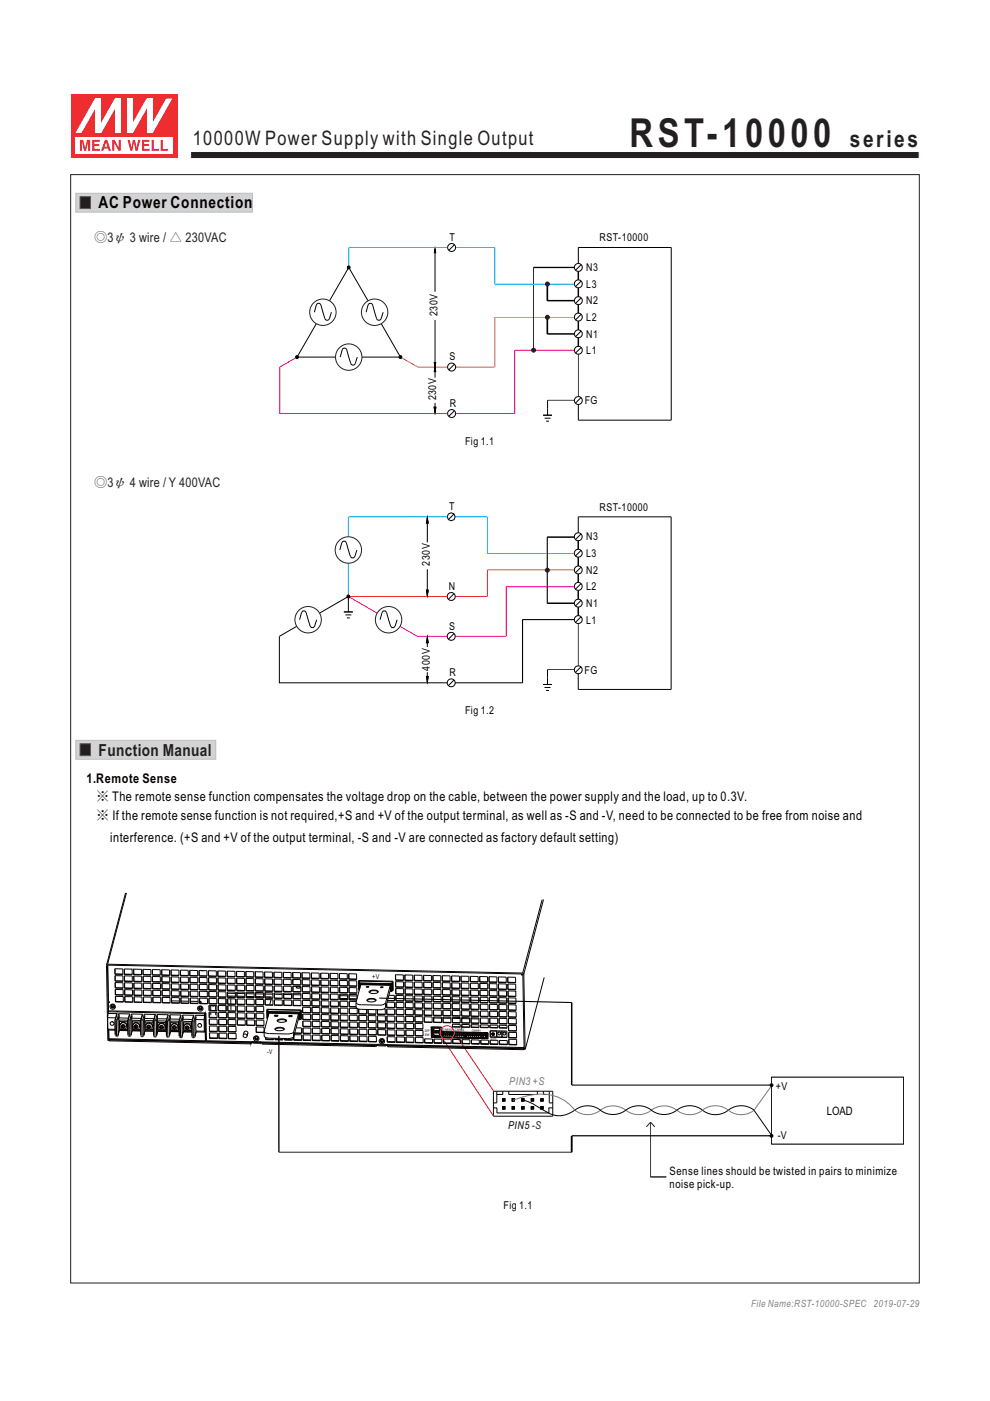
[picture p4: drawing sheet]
<svg xmlns="http://www.w3.org/2000/svg" width="210mm" height="297mm" viewBox="0 0 210 297" stroke-linecap="round" stroke-linejoin="round" font-family="sans-serif">
<defs><g id="words">
<text font-size="8.5" fill="#231f20" x="133.5" y="31.1">RST-10000</text>
<text font-size="4.9" fill="#231f20" x="180.2" y="31.1">series</text>
<text font-size="4.2" fill="#231f20" x="40.9" y="30.7">10000W Power Supply with Single Output</text>
<text font-size="3.5" fill="#050100" x="20.9" y="44.2">AC Power Connection</text>
<text font-size="3.5" fill="#231f20" x="20.9" y="160.2">Function Manual</text>
<g font-size="2.8" fill="#231f20">
<text x="20" y="51.3">◎ ψ 3 wire / △ 230VAC</text>
<text x="22.8" y="51.3">3</text>
<text x="20" y="103.4">◎ ψ 4 wire / Y 400VAC</text>
<text x="22.8" y="103.4">3</text>
</g>
<g font-size="2.8" fill="#050100">
<text x="18.4" y="165.9">1.Remote Sense</text>
<text x="20.4" y="169.9">※ The remote sense function compensates the voltage drop on the cable, between the power supply and the load, up to 0.3V.</text>
<text x="20.4" y="173.9">※ If the remote sense function is not required,+S and +V of the output terminal, as well as -S and -V, need to be connected to be free from noise and</text>
<text x="23.4" y="178.4">interference. (+S and +V of the output terminal, -S and -V are connected as factory default setting)</text>
</g>
<text font-size="2.5" fill="#060100" x="175.4" y="236.3">LOAD</text>
<g font-size="2.5" fill="#050100">
<text x="142" y="249.1">Sense lines should be twisted in pairs to minimize</text>
<text x="142" y="251.8">noise pick-up.</text>
</g>
<g font-size="2.3" fill="#050100">
<text x="95.4" y="51.1">T</text>
<text x="127.2" y="51.2">RST-10000</text>
<text x="124.4" y="57.5">N3</text>
<text x="124.4" y="64.5">N2</text>
<text x="124.4" y="61">L3</text>
<text x="92.8" y="67" transform="rotate(-90 92.8 67)">230V</text>
<text x="124.4" y="71.6">N1</text>
<text x="124.4" y="68">L2</text>
<text x="95.4" y="76.4">S</text>
<text x="124.4" y="75.2">L1</text>
<text x="92.5" y="84.9" transform="rotate(-90 92.5 84.9)">230V</text>
<text x="95.4" y="86.3">R</text>
<text x="124" y="85.7">FG</text>
<text x="98.6" y="94.3">Fig 1.1</text>
<text x="95.3" y="108.2">T</text>
<text x="127.1" y="108.3">RST-10000</text>
<text x="91.2" y="119.9" transform="rotate(-90 91.2 119.9)">230V</text>
<text x="124.3" y="118.1">L3</text>
<text x="124.3" y="114.6">N3</text>
<text x="95.2" y="125.1">N</text>
<text x="124.3" y="125.1">L2</text>
<text x="124.3" y="121.6">N2</text>
<text x="124.3" y="128.7">N1</text>
<text x="95.3" y="133.5">S</text>
<text x="124.3" y="132.3">L1</text>
<text x="91.2" y="142.2" transform="rotate(-90 91.2 142.2)">400V</text>
<text x="95.3" y="143.4">R</text>
<text x="124" y="142.8">FG</text>
<text x="98.6" y="151.4">Fig 1.2</text>
<text x="107.8" y="239.4">PIN5 -S</text>
<text x="106.8" y="256.4">Fig 1.1</text>
</g>
<text font-size="2.3" fill="#7c51a1" x="108" y="230">PIN3 +S</text>
<g font-size="2.3" fill="#060100">
<text x="164.6" y="231.1">+V</text>
<text x="165" y="241.6">-V</text>
</g>
<text font-size="2.1" fill="#808285" x="159.3" y="277">File Name:RST-10000-SPEC 2019-07-29</text>
<g font-size="1.4" fill="#050100">
<text x="79" y="207.6">+V</text>
<text x="56.7" y="223.4">-V</text>
</g>
<g font-size=".7" fill="#050100">
<text x="90.1" y="218.8">DIP</text>
<text x="90.1" y="219.6">SW</text>
<text x="93.9" y="218.5">CN993</text>
<text x="96.5" y="218.6">CN992</text>
<text x="100.1" y="218.7">CN991</text>
</g>
<text font-size=".7" fill="#231f20" x="104" y="220.5">SVR</text>
</g></defs>
<g fill="#050100" stroke="#050100" stroke-width=".21">
<path d="M114.7 234.6h.5v.5h-.5z" fill-rule="evenodd"/>
<path d="M112.7 234.6h.5v.5h-.5z" fill-rule="evenodd"/>
<path d="M110.6 234.6h.6v.5h-.6z" fill-rule="evenodd"/>
<path d="M108.6 234.6h.5v.5h-.5z" fill-rule="evenodd"/>
<path d="M106.6 234.6h.5v.5h-.5z" fill-rule="evenodd"/>
<path d="M114.7 232.9h.5v.5h-.5z" fill-rule="evenodd"/>
<path d="M112.7 232.9h.5v.5h-.5z" fill-rule="evenodd"/>
<path d="M110.6 232.9h.6v.5h-.6z" fill-rule="evenodd"/>
<path d="M108.6 232.9h.5v.5h-.5z" fill-rule="evenodd"/>
<path d="M106.6 232.9h.5v.5h-.5z" fill-rule="evenodd"/>
<path d="M92.1 86.3h.4l-.2 1.1z" fill-rule="evenodd"/>
<path d="M92.3 77.9l.1 .9h-.3z" fill-rule="evenodd"/>
<path d="M92.3 52.7l.1 .9h-.3z" fill-rule="evenodd"/>
<path d="M92.1 76.9h.3l-.1 .8z" fill-rule="evenodd"/>
</g>
<g fill="none" stroke="#050100" stroke-width=".21">
<path d="M73.7 56.5h.5v.4h-.5zM92.3 53.2v8.7M96.4 51.9l-1.2 1.2M113.1 56.7h8.7M113.2 56.7v17.6M122.7 57.5v1.8M122.7 55.9v-3.4h19.7v36.6h-19.7v-3.4M123.3 56.1l-1.2 1.2M123.3 59.6l-1.2 1.2M62.8 75.5h.4v.4h-.4zM62.9 75.6h.2v.2h-.2zM66.7 66.2l.4-1.5a.51 .51 0 0 1 .5-.4 .51 .51 0 0 1 .5 .4l.8 2.9a.5 .5 0 0 0 .5 .3 .5 .5 0 0 0 .5-.3l.4-1.4"/>
<path d="M67.1 68.6l-4.1 7.1h8.2M72.2 75.7l.4-1.5a.5 .5 0 0 1 .5-.4 .5 .5 0 0 1 .4 .4l.9 2.9a.5 .5 0 0 0 .5 .3 .5 .5 0 0 0 .5-.3l.4-1.4M77.6 66.2l.5-1.5a.51 .51 0 0 1 .5-.4 .51 .51 0 0 1 .4 .4l.9 2.9a.51 .51 0 0 0 .5 .3 .51 .51 0 0 0 .4-.3l.5-1.4M78.1 63.8l-4.1-7.1-4.1 7.1M80.9 68.6l4 7.1h-8.1M84.7 75.5h.5v.4h-.5zM84.9 75.6h.2v.2h-.2zM92.1 76.9h.3l-.1 .8zM92.3 77.9l.1 .9h-.3zM92.3 67.8v9.6M92.3 78.6v1.5M96.4 77.2l-1.2 1.2"/>
<path d="M116.1 63.7h5.7M116.1 70.8h5.7M116.1 60.3v3.5M116.1 67.3v3.5M122.7 64.6v1.8M122.7 75.1v8.9M122.7 68.1v1.8M122.7 61v1.9M122.7 71.6v1.8M123.3 70.2l-1.2 1.2M123.3 73.7l-1.2 1.2M123.3 63.1l-1.2 1.2"/>
<path d="M123.3 66.6l-1.2 1.2M92.1 86.3h.4l-.2 1.1zM92.3 85.4v1.2M96.4 87.1l-1.2 1.2M115.2 88h1.9M115.5 88.7h1.3M115.8 89.3h.7M121.8 84.9h-5.7v3.1M123.3 84.3l-1.2 1.2M104.7 234.9h.7v1.1M104.7 231.4h12.5v5.3h-12.5zM105.4 231.4v2.4h-.8"/>
<path d="M105.4 232.1h1.2M106.6 234.6h.5v.5h-.5zM106.6 232.9h.5v.5h-.5zM106.6 231.4v.7M107.9 231.4v.7M107.9 232.1h6.1M108.6 234.6h.5v.5h-.5zM108.6 232.9h.5v.5h-.5zM110.6 234.6h.6v.5h-.6zM110.6 232.9h.6v.5h-.6zM112.7 234.6h.5v.5h-.5zM112.7 232.9h.5v.5h-.5z"/>
<path d="M114 231.4v.6M114.7 234.6h.5v.5h-.5zM114.7 232.9h.5v.5h-.5zM115.2 232.1h1.3M115.3 231.4v.6M116.4 234.9h.8M116.4 234.9v1.1h-11M116.5 231.4v2.4h.7"/>
<circle cx="74" cy="56.7" r=".16"/>
<circle cx="95.8" cy="52.5" r=".84"/>
<circle cx="122.7" cy="56.7" r=".85"/>
<circle cx="95.8" cy="77.8" r=".84"/>
<circle cx="122.7" cy="67.2" r=".85"/>
<circle cx="122.7" cy="63.7" r=".85"/>
<circle cx="122.7" cy="60.2" r=".85"/>
<circle cx="122.7" cy="70.8" r=".85"/>
<circle cx="122.7" cy="74.3" r=".85"/>
<circle cx="95.8" cy="87.7" r=".84"/>
<circle cx="122.7" cy="84.9" r=".84"/>
</g>
<path d="M94.9 52.5h-20.9v4.2M96.6 52.5h8.3v7.8M104.9 60.3h16.9" fill="none" stroke="#00aeef" stroke-width=".21"/>
<path d="M63 75.7l-3.7 2.1v9.9h35.6M109.2 74.3h12.6M109.2 74.3v13.4h-12.6" fill="none" stroke="#ec008c" stroke-width=".21"/>
<path d="M84.9 75.7l3.7 2.1h6.3M121.8 67.3h-16.9v10.5h-8.3" fill="none" stroke="#f5821f" stroke-width=".21"/>
<g fill="#231f20" stroke="#231f20" stroke-width=".21">
<circle cx="116.1" cy="60.2" r=".42"/>
<circle cx="116.1" cy="67.3" r=".42"/>
<circle cx="113.2" cy="74.2" r=".42"/>
</g>
<g fill="none" stroke="#231f20" stroke-width=".21">
<circle cx="68.5" cy="66.2" r="2.8"/>
<circle cx="74" cy="75.7" r="2.8"/>
<circle cx="79.5" cy="66.2" r="2.8"/>
</g>
<path d="M16.1 41h37.5v4h-37.5z" fill-rule="evenodd" fill="#d1d3d4" stroke="#bbbdc0" stroke-width=".21"/>
<path d="M17 41.7h2.2v2.5h-2.2z" fill-rule="evenodd" fill="#231f20" stroke="#58595b" stroke-width=".21"/>
<path d="M16.1 157h29.7v4h-29.7z" fill-rule="evenodd" fill="#d1d3d4" stroke="#bbbdc0" stroke-width=".21"/>
<path d="M17 157.7h2.2v2.5h-2.2z" fill-rule="evenodd" fill="#231f20" stroke="#58595b" stroke-width=".21"/>
<path d="M59.2 219.6v24.7h62.1v-3.4M80.4 211.6l40.9 1M121.3 212.5v17.6h42.3M110.9 233.2a20.5 20.5 0 0 1 5.2 2.7 5.1 5.1 0 0 0 6.1-.7 4.4 4.4 0 0 1 5.1 .2M127.3 235.4a4.5 4.5 0 0 0 5.7-.2 4.4 4.4 0 0 1 5.2 .2M138.1 235.4a4.5 4.5 0 0 0 5.8-.2 4.5 4.5 0 0 1 5.4 .4 4.4 4.4 0 0 0 5.1-.2M159.9 235.4a4.4 4.4 0 0 0-5.4 0M163.7 228.4h27.9v14.2h-27.9zM121.3 240.8h42.3" fill="none" stroke="#060100" stroke-width=".21"/>
<path d="M108.8 233.3a12.7 12.7 0 0 1 9.8-.6 8.4 8.4 0 0 1 3.3 2.7M121.9 235.3a4.3 4.3 0 0 0 5.4 .1M138.1 235.4a4.5 4.5 0 0 1 5.8 .2 4.4 4.4 0 0 0 5.1-.2M138.2 235.4a4.5 4.5 0 0 1-5.7-.1 4.4 4.4 0 0 0-5.2 .1M149 235.4a4.5 4.5 0 0 1 5.8 .2 4.4 4.4 0 0 0 5.1-.2M163.7 230.1l-3.8 5.3" fill="none" stroke="#7c51a1" stroke-width=".21"/>
<path d="M159.9 235.4l3.8 5.4" fill="none" stroke="#080101" stroke-width=".21"/>
<g fill="#080101" stroke="#080101" stroke-width=".21">
<circle cx="163.6" cy="230.1" r=".3"/>
<circle cx="163.6" cy="240.8" r=".3"/>
</g>
<path d="M138 237.9l-.9 1M138 238v11.5M138 237.9l.9 1M137.9 249.5h3.4" fill="none" stroke="#231f20" stroke-width=".21"/>
<path d="M93.3 219.3l11.4 17.3M96.4 219l8.3 12.3" fill="none" stroke="#ed1c24" stroke-width=".21"/>
<path d="M40.4 32.1h154.6v1.5h-154.6z" fill-rule="evenodd" fill="#231f20" stroke="#fff" stroke-width=".21"/>
<path d="M15 20h22.6v13.4h-22.6z" fill="#ed2d30"/>
<path d="M16 29h20.6v3.5h-20.6z" fill="#fff"/>
<g fill="#ed2d30">
<path d="M27.1 29.6h.4l.4 1.8 .3-1.8h.4l.4 1.8 .3-1.8h.5l-.6 2.4h-.5l-.3-1.8-.3 1.8h-.4z" fill-rule="evenodd"/>
<path d="M30.1 29.6h1.6v.5h-1.1v.5h1v.4h-1v.6h1.1v.4h-1.6z" fill-rule="evenodd"/>
<path d="M32.2 29.6h.4v2h1.1v.4h-1.5z" fill-rule="evenodd"/>
<path d="M34.1 29.6h.4v2h1.1v.4h-1.5z" fill-rule="evenodd"/>
<path d="M17 29.6h.6l.4 1.9 .4-1.9h.7v2.4h-.4v-2l-.4 2h-.5l-.4-2v2h-.4z" fill-rule="evenodd"/>
<path d="M19.6 29.6h1.6v.5h-1.2v.5h1.1v.4h-1.1v.6h1.2v.4h-1.6z" fill-rule="evenodd"/>
<path d="M22.5 30.2l.3 .9h-.6zM22.2 29.6l-.8 2.4h.5l.2-.5h.8l.1 .5h.5l-.7-2.4z" fill-rule="evenodd"/>
<path d="M23.8 29.6h.5l.9 1.7v-1.7h.4v2.4h-.5l-.9-1.7v1.7h-.4z" fill-rule="evenodd"/>
</g>
<g fill="#fff">
<path d="M20.1 20.9h1.3l-4.1 7.3h-1.3z" fill-rule="evenodd"/>
<path d="M24.3 20.9h1.3l-4.1 7.3h-1.3z" fill-rule="evenodd"/>
<path d="M35.2 20.9h1.3l-4.1 7.3h-1.3z" fill-rule="evenodd"/>
<path d="M31 20.9h1.3l-4.1 7.3h-1.3z" fill-rule="evenodd"/>
</g>
<g fill="#fff">
<path d="M20.2 20.9h1.2v7.3h-1.2z"/>
<path d="M24.4 20.9h1.2v7.3h-1.2z"/>
<path d="M26.9 20.9h1.2v7.3h-1.2z"/>
<path d="M31.1 20.9h1.2v7.3h-1.2z"/>
</g>
<g fill="none" stroke="#050100" stroke-width=".21">
<path d="M72.1 116.6l.4-1.5 .3-.4h.4l.3 .4 .8 2.9 .3 .3h.4l.3-.3 .4-1.4M90.6 109.8l.2 1.1h-.3zM90.6 110.7v4.3M96.3 109l-1.2 1.2M121.8 113.9h-5.7v14h5.7M122.6 114.7v1.8M122.6 113v-3.4h19.7v36.6h-19.7v-3.4M122.6 118.1v1.9M123.2 113.2l-1.1 1.2M123.2 116.7l-1.1 1.2M62.9 132.8l-3.6 2.1v9.9h35.6M63.5 131.4l.5-1.5 .2-.4h.5l.2 .4 .9 2.8 .2 .4h.5l.2-.4 .5-1.3"/>
<path d="M72.9 129.7h1.9M73.3 130.4h1.2M73.6 131h.6M73.6 126.3l.5-.1v.5h-.5zM73.8 126.3l.2 .1v.2h-.2zM73.9 126.5l-6.1 3.5M73.9 126.6v3.1M80.6 131.4l.4-1.5 .3-.4h.4l.3 .4 .8 2.9 .3 .3h.4l.3-.3 .4-1.4M90.5 125.1h.3l-.2 1.1zM90.6 120.7v4.6M90.6 136v1.2M90.6 135.1l.2 1.2h-.3z"/>
<path d="M96.3 134.3l-1.2 1.2M96.3 125.9l-1.2 1.2M121.8 131.4h-11v13.4M122.6 121.7v1.8M122.6 132.2v8.9M122.6 125.2v1.8M122.7 128.7v1.8M123.2 127.3l-1.1 1.2M123.2 130.8l-1.1 1.2M123.2 120.2l-1.1 1.2M123.2 123.7l-1.1 1.2M90.5 143.4h.3l-.2 1.1z"/>
<path d="M90.6 142.5v1.1M96.3 144.2l-1.2 1.2M96.5 144.8h14.4M115.2 145.1h1.9M115.5 145.8h1.3M115.8 146.4h.6M121.8 142h-5.7v3.1M123.2 141.4l-1.1 1.1M26.6 189.3l-4 15.3M26.8 189.3l-4 15.1M115 190.7l-4.1 15.6M115.3 190.7l-4.2 15.8"/>
<path d="M22.6 204.6l.3 15.8M22.8 204.6l.2 10.1M22.8 204.6h.1M22.8 204.4l-.2 .2M22.8 204.4l88.1 1.9M22.8 204.6l88.1 1.9M22.8 215.8l.1 2.4M22.8 215.8h1.7M22.9 204.8l.1 7.5 .2 .1v.2M22.9 204.6v.2M22.9 204.7v.1M22.9 214.9l.1-.4 20.5 .5"/>
<path d="M22.9 214.9l-.1 .9M22.9 214.9h1.9l-.3 1.3M23 210.9v.2M23 211.1v.1M23 214.3v.3M23 214.2v.1M23 214.3h.1M23 218.4l.1 2M23.1 218.4v1.8M23.1 204.6h.1M23.2 212.6l-.2 .1v1.4l.2 .2 20.5 .5 .1 5.9M23.2 212.5h.1"/>
<path d="M23.2 212.5l-.2 .2M23.2 212.5v.1M23.6 213.3l.3 .4 .4-.3M23.7 213.2l.4-.1 .1 .3M23.7 213.2l.2 .2h.3l-.2 .1h-.2zM23.8 216.6l.2 .1M23.8 216.6h.1M23.8 216.6v.1M24.4 205.4h1.6l.1 1.2h-1.7zM24.4 216.3v3M24.4 216.3v.1M24.4 206.9h1.7v1.2l-1.7-.1"/>
<path d="M24.4 206.9v1.1M24.4 216.2v.1M24.4 216.2h.1M24.4 208.3l1.7 .1v1.1h-1.7M24.4 208.3v1.2M24.4 218.2h-1.5l.1 .2h1.4M24.4 208h1.7M24.4 208h.1M24.4 208.3l.1 1.1M24.4 209.8h1.7v1.2h-1.6M24.4 209.8l.1 1.2M24.4 219.3l.1 .3"/>
<path d="M24.5 209.4l-.1 .1M24.5 209.4l1.6 .1M24.5 216.2h.1M24.5 209.8v1.1M24.5 211.3h1.6l.1 1.2-1.7-.1M24.5 210.9h1.6M24.5 210.9v.1M24.5 219.6h.1M24.5 219.6l.1 .1M24.5 211.3v1.1M24.5 211.7v.2v-.2M24.6 216.2h.1"/>
<path d="M24.6 219.7h.1M24.7 216.2v3.5M24.7 215.2l-.3 1M24.7 215.2h.1M24.7 215.1v.1M24.7 215.1h.1M24.8 215l-.1 .1M24.8 216.2h-.1M24.8 215h.1M24.8 216.2h.1M24.8 219.7h.1M24.8 214.9v.1"/>
<path d="M24.8 219.7h-.1M24.9 219.7h-.1M24.9 214.5v.1M24.9 214.4v.1M24.9 214.4v.2M24.9 214.4h.1M24.9 216.2h.1M24.9 216.2l.1 .1M25 219.6l-.1 .1M25 219.6h.1M25 216.3h.1M25 216.3l.1 3 .2-.9"/>
<path d="M25.1 219.4l-.1 .2M25.1 219.3v.1M25.2 214.9l2.3 .1M25.2 214.9l-.4 1.3M25.2 214.9v.1M25.2 215h.1M25.2 215.8l2 .1M25.2 215.8l.1 2.5M25.2 215l.1 .1M25.3 215.1h.1M25.3 215.1v.2M25.3 218.3v.1"/>
<path d="M25.3 218.3h1.8M25.3 215.3l-.3 1M25.3 215.3l-.1 .5M25.3 215.3h.1M25.3 218.4h.1M25.3 218.4l-.2 1M25.3 216.6h1.7M25.3 216.6l.1 1.5 .5 .1M25.4 217.3a.74 .74 0 0 1 1-.6 .74 .74 0 0 1 .5 1M25.4 217.3l.1 .6 .4 .3M25.4 217.3a.74 .74 0 0 1 .9-.5 .74 .74 0 0 1 .6 .9M25.7 217.7l.3 .3"/>
<path d="M25.7 217.5v.2M25.7 217.5h.3M25.7 217.7h.3M25.8 217.6h.3M25.8 217.6l-.1 .1M25.8 217.5v.1M25.9 218.2h1.1M26 217.2l-.3 .3M26 217.2h.2M26 217.2v.3M26 217.7v.3M26 218h.2"/>
<path d="M26.1 217.6v.3M26.1 217.6l-.1 .1M26.1 217.9l-.1 .1M26.1 217.9h.1M26.1 206.5l-1.7 .1M26.2 212.4h-1.7M26.2 217.2l.3 .3M26.2 217.2v.3h.3M26.2 217.7v.3M26.2 217.7h.3M26.4 205.4l1.6 .1v1.1h-1.6M26.4 205.4v1.2"/>
<path d="M26.4 205.4v1.1M26.4 206.9h1.7v1.2h-1.7zM26.4 206.5l1.6 .1M26.4 206.5v.1M26.4 208.4h1.7v1.2l-1.7-.1M26.4 208.4v1.1M26.4 209.8l1.7 .1v1.1h-1.6zM26.4 209.5h1.7M26.4 209.5h.1M26.5 211.3v1.2M26.5 211.3h1.6v1.2h-1.6M26.5 211.3v1.1"/>
<path d="M26.5 212.4v.1M26.5 212.4h1.6M26.5 217.5v.2M26.5 217.7l-.3 .3M26.5 217.6l-.3 .1M26.7 218l-.3 .2M26.7 217.9v.1M26.9 217.7l-.2 .2M27 216.6v1.6M27.1 216.3h-1.7l-.1 .3M27.1 216.3l-.1 .3M27.1 216.3l.1 3.1"/>
<path d="M27.1 216.3v.1M27.1 216.3h.1M27.1 217.9l-.1 .3M27.1 216.2v.1M27.1 218.5h-1.8h1.8M27.2 219.3v.4M27.2 216.2h.1M27.2 219.7h.1M27.3 216.2h.1M27.3 219.7h.1M27.4 215.3l-.3 .9M27.4 215.3h.1"/>
<path d="M27.4 216.2v3.5M27.4 215.2v.1M27.4 215.2h.1M27.5 215.1l-.1 .1M27.5 216.2h-.1M27.5 215.1h.1M27.5 216.2h.1M27.5 215l-.3 1.2M27.5 215v.1M27.6 216.2h.1M27.6 216.2h-.1M27.6 219.7h-.1"/>
<path d="M27.6 219.7h-.2M27.6 216.2l.1 .1M27.7 219.7h.1M27.7 219.7h-.1M27.7 216.3v.1M27.7 216.4l.1 3M27.8 219.5l-.1 .2M27.8 219.5h.1M27.8 219.4v.1M27.9 215l-.3 1.2M27.9 215v.1M27.9 215h2.4"/>
<path d="M27.9 215.1h.1M27.9 215.9l.1 2.4M27.9 215.1l.1 .1M27.9 215.9h2.1M28 215.2h.1M28 215.2v.2M28 218.3v.1M28 218.3l1.9 .1M28 215.4l-.3 1M28 215.4l-.1 .5M28 215.4h.1M28 218.5l1.9 .1"/>
<path d="M28 218.5h1.9M28 218.4v.1M28 218.4h.1M28 218.4l-.2 1M28 216.6l1.7 .1M28 216.6l.1 1.6h.5M28.1 208l-1.7 .1M28.1 211h-1.6M28.2 217.4l-.1 .1M28.2 217.4v.5l.5 .3M28.2 217.4a.74 .74 0 0 1 .8-.5 .74 .74 0 0 1 .6 .8M28.2 217.4a.74 .74 0 0 1 .9-.6 .74 .74 0 0 1 .5 .9"/>
<path d="M28.4 206.9v1.2M28.4 205.5v1.1M28.4 206.9l1.6 .1 .1 1.2-1.7-.1M28.4 206.6h1.6M28.4 206.6l1.6 .1v-1.2h-1.7l.1 1.2M28.4 206.9v1.1M28.4 208.4h1.7v1.2h-1.7zM28.4 208l1.7 .1M28.4 208v.1M28.4 208.4v1.1M28.4 209.9v1.1M28.4 209.9h1.7v1.2l-1.7-.1"/>
<path d="M28.4 209.5h1.7M28.4 209.5v.1M28.4 217.6v.2l.1-.2M28.4 217.6l.1 .3 .2 .1M28.4 217.6a.42 .42 0 0 1 .5-.3 .42 .42 0 0 1 .3 .5M28.4 217.8h.3M28.4 211.3l1.7 .1v1.1h-1.6zM28.4 211h1.7M28.5 211.3v1.1M28.5 217.6h.1M28.5 217.6l.3 .1M28.5 212.4v.1"/>
<path d="M28.5 212.4l1.6 .1M28.7 218.2h.4M28.7 217.3v.3h-.3M28.7 217.3h.2v.3h.3v.2M28.7 217.8v.2M28.7 217.8l.1-.1v.2M28.8 217.3l-.1 .3M28.8 217.9l-.1 .1M28.8 217.9h.1M28.9 217.8h.3M28.9 217.8v.3l-.2-.1M29.1 218.2h.6"/>
<path d="M29.2 217.7l-.3 .1M29.2 217.8l-.2 .2h-.3M29.4 218l-.3 .2M29.4 218h.1M29.6 217.7l-.2 .3M29.7 216.7v1.5M29.8 216.4l-1.7-.1v.3M29.8 216.4v1.8M29.8 216.4l-.1 .3M29.8 216.4l.1 3.1M29.8 216.4v.1M29.8 216.4h.1"/>
<path d="M29.8 216.3v.1M29.9 216.3h-.1M29.9 216.3h.1M29.9 219.5v.2M29.9 219.7h.1M29.9 219.7l.1 .1M30 216.3h.1M30 219.8h.1M30.1 215.3v.1M30.1 215.3h.1M30.1 215.3l-.3 1.1M30.1 216.3l.1 3.5"/>
<path d="M30.1 215.2v.1M30.1 215.2h.1M30.2 215.1l-.1 .1M30.2 215.1h.1M30.2 216.3h-.1M30.2 216.3h-.2M30.2 216.3h.1M30.3 215l-.4 1.3M30.3 215l-.1 .1M30.3 216.3h-.1M30.3 219.8h.1M30.3 216.3h.1"/>
<path d="M30.3 219.8h-.2M30.3 205.5l1.7 .1v1.1h-1.7zM30.3 207h1.7v1.2h-1.6zM30.4 216.3l.1 .1M30.4 207v1.1M30.4 208.5h1.6l.1 1.2-1.7-.1zM30.4 208.1h1.6M30.4 208.1v.1M30.4 219.7l-.1 .1M30.4 209.9h1.7v1.2h-1.7zM30.4 219.7h.1M30.4 209.9v1.1"/>
<path d="M30.4 211.4v1.1M30.4 211.4h1.7v1.2M30.4 211v.1M30.4 211h1.7M30.4 211.4v1.1l1.7 .1M30.5 216.4v3M30.5 212.5h1.6M30.5 219.6l-.1 .1M30.5 219.6h.1M30.5 219.5v.1M30.6 215l2.4 .1M30.6 215l.1 .1"/>
<path d="M30.6 215l-.3 1.3M30.7 215.9l2 .1M30.7 215.1h.1M30.7 215.9v2.5M30.7 215.1v.1M30.7 215.2h.1M30.7 215.2v.2M30.7 218.4h1.9M30.7 218.4l.1 .1M30.7 215.4v.5M30.7 215.4l-.2 1M30.7 215.4h.1"/>
<path d="M30.7 218.6h1.9M30.8 218.5h-.1M30.8 218.5l-.3 1M30.8 218.5h.1M30.8 216.7h1.6M30.8 216.7v1.6h.5M30.9 217.4l.2 .7M30.9 217.4a.74 .74 0 0 1 .9-.5 .74 .74 0 0 1 .5 .9M30.9 217.4a.74 .74 0 0 1 .9-.6 .74 .74 0 0 1 .5 1M31.1 218.1h.1M31.1 218.1l.7 .2M31.1 217.6l.1 .2"/>
<path d="M31.1 217.6h.3M31.2 217.8l.3 .3M31.2 217.8h.3M31.2 217.7v.1M31.2 217.7h.3M31.2 217.6v.1M31.4 217.4l-.3 .2M31.4 217.4h.3M31.4 217.4v.2M31.5 217.8v.3M31.5 218.1h.2M31.5 217.4l-.1 .2"/>
<path d="M31.5 217.7v.1M31.5 217.7v.3M31.5 218v.1M31.5 218h.2M31.7 217.4a.38 .38 0 0 1 .3 .3 .38 .38 0 0 1-.3 .4M31.7 217.4v.2h.3v.2h-.3l.3-.1M31.7 217.8v.3M31.8 218.3h.7M32 206.7h-1.7M32.1 209.6h-1.7M32.3 217.9l-.5 .4M32.3 217.8v.1"/>
<path d="M32.3 205.6h1.7v1.2l-1.7-.1zM32.3 205.6v1.1M32.3 207v1.2M32.3 207l1.7 .1v1.1h-1.7M32.3 206.7h1.7M32.3 206.7h.1M32.4 208.5h1.6v1.2h-1.6zM32.4 207l-.1 1.2M32.4 208.1l1.6 .1M32.4 208.5v1.1M32.4 210h1.6l.1 1.2-1.7-.1M32.4 210v1.1"/>
<path d="M32.4 209.6h1.6M32.4 209.6v.1M32.4 210v1M32.4 211.4l1.7 .1v1.1h-1.7M32.4 211.4v1.2M32.4 211l1.7 .1M32.4 211v.1M32.4 211.4v1.1M32.4 216.7l.1 1.6M32.4 212.5h1.7M32.4 212.5v.1M32.5 216.4h-1.6l-.1 .3"/>
<path d="M32.5 216.4l-.1 .3M32.5 216.4l.1 3.1M32.5 216.5h.1M32.5 216.4v.1M32.5 216.5l.1 3M32.5 216.4h.1M32.5 218v.3M32.6 219.5v.3M32.6 216.4h-.1M32.6 216.4h.1M32.6 216.3h.1M32.7 219.8h.1"/>
<path d="M32.7 219.8v.1M32.7 216.3h.1M32.7 216.3h.2M32.7 219.9h.1M32.8 215.4l-.3 1M32.8 216.3l.1 3.6M32.8 215.4h.1M33 216.3h-.1M33 215.1l-.4 1.2M33 215.1l-.2 .3M33 216.3v.1M33 219.9h.1"/>
<path d="M33 216.3h.1M33 219.9h-.2M33.1 219.8l-.1 .1M33.1 216.4h.1M33.1 216.4l.1 .1M33.1 219.8h.1M33.2 216.5v3M33.2 219.7l-.1 .1M33.2 219.7h.1M33.2 219.5v.2M33.3 215.1l.1 .2M33.3 215.1l-.3 1.2"/>
<path d="M33.3 215.1h2.4M33.4 216v2.4M33.4 216h2M33.4 215.3h.1M33.4 215.3v.2M33.4 218.4l.1 .1M33.4 218.4l1.9 .1M33.4 215.5v.5M33.4 215.5l-.2 1M33.4 218.7h1.9M33.5 218.6h1.8M33.5 218.6l-.3 .9"/>
<path d="M33.5 218.5h.1M33.5 218.5l-.3 1M33.5 218.6h.1M33.5 216.8v1.5h.6M33.5 216.8h1.7M33.6 217.5l.2 .6M33.6 217.5h.1M33.6 217.5a.74 .74 0 0 1 .9-.6 .74 .74 0 0 1 .5 1M33.6 217.5a.74 .74 0 0 1 .9-.5 .74 .74 0 0 1 .5 .9M33.8 218.1v.1M33.8 218.2l.7 .1M33.9 217.7h.3"/>
<path d="M33.9 217.7v.2M33.9 217.9h.3M33.9 217.9l.3 .3M33.9 217.8v.1M33.9 217.7l.3 .1M34.2 217.4h.2M34.2 217.4v.3M34.2 217.4l-.3 .3M34.2 217.9v.3M34.2 217.8v.2M34.2 217.8v.1M34.2 218l.2 .1"/>
<path d="M34.2 218v.2M34.3 205.6h1.7v1.2h-1.7M34.3 205.6v1.2M34.3 205.6v1.1M34.3 207.1h1.7v1.2l-1.7-.1zM34.3 206.7v.1M34.3 206.7h1.7M34.3 208.5l.1 1.2M34.3 208.5l1.7 .1v1.1M34.4 209.7h1.6M34.4 208.5v1.1M34.4 210v1.2"/>
<path d="M34.4 210h1.6l.1 1.2h-1.7M34.4 217.4v.3h.3M34.4 217.4l.3 .3M34.4 217.9v.3h-.2M34.4 209.6l1.6 .1M34.4 209.6v.1M34.4 210v1.1M34.4 211.5h1.7v1.2l-1.7-.1zM34.4 211.1v.1M34.4 211.1h1.7M34.4 211.5v1.1M34.4 212.6h1.7"/>
<path d="M34.4 212.6h.1M34.5 218.3l.7 .1M34.7 217.7v.2h-.3M34.7 217.8l-.3 .1M34.7 217.7l-.1 .4-.4 .1M35 217.9l-.5 .4M35 217.9h.1M35.2 216.8v1.6M35.2 216.5l.2 3.3M35.2 216.5l-1.6-.1-.1 .4M35.2 216.5v.3M35.3 216.5v3.1"/>
<path d="M35.3 216.5v.1M35.3 216.5h.1M35.3 218l-.1 .4M35.3 216.4v.1M35.3 216.4h.1M35.4 219.8h.1M35.4 216.4h.1M35.4 216.4h-.1M35.4 219.8l.1 .1M35.4 216.4h.3M35.5 219.9h.1M35.5 216.4l.1 3.5"/>
<path d="M35.5 215.4l-.2 1M35.5 215.4h.1M35.6 215.3h.1M35.6 215.3l-.1 .1M35.6 215.2v.1M35.6 215.2h.1M35.6 216.4h.1M35.7 219.9h-.1M35.7 215.1l-.1 .1M35.7 215.1l-.3 1.3M35.7 219.9h.1M35.7 216.4l.1 .1"/>
<path d="M35.7 216.4h.1M35.8 219.8l-.1 .1M35.8 219.8h.1M35.8 216.5h.1M35.9 216.5h.1M35.9 216.5v3.2M35.9 219.7l-.1 .1M35.9 219.7h.1M36 208.2h-1.7M36 215.2l-.3 1.2M36 215.2h2.4M36 215.2h.1"/>
<path d="M36.1 215.2h.1M36.1 216.1h2M36.1 216.1v2.4M36.1 215.2v.1M36.1 215.4v.2M36.1 215.3v.1M36.1 218.5h1.9M36.1 218.5l.1 .1M36.1 215.6v.4M36.1 215.6l-.2 .9M36.2 218.6l1.8 .2-1.8-.1M36.2 218.6l-.3 1.1"/>
<path d="M36.2 216.8l1.7 .1M36.2 216.8v1.6h.6M36.3 205.6v1.2M36.3 205.7h1.6M36.3 217.7a.74 .74 0 0 0 .6 .7 .74 .74 0 0 0 .8-.5M36.3 205.7v1M36.3 217.6v.1M36.3 207.1v1.2M36.3 207.1l1.7 .1v1.1h-1.7M36.3 217.5v.2M36.3 217.5a.74 .74 0 0 1 .9-.4 .74 .74 0 0 1 .5 .8M36.3 217.5a.74 .74 0 0 1 .9-.6 .74 .74 0 0 1 .5 1"/>
<path d="M36.3 206.7v.1M36.3 206.7l1.7 .1M36.3 207.1v1.1M36.3 208.6v1.1M36.3 208.2v.1M36.3 208.2h1.7M36.4 209.7h1.6M36.4 209.7h-.1M36.4 210v1.2h1.6v-1.1l-1.7-.1 .1 1.2M36.4 211.5h1.6l.1 1.2h-1.7M36.4 211.5v1.2M36.4 211.1l1.6 .1"/>
<path d="M36.4 211.5v1.1M36.4 208.8h.1M36.4 212.2h1.7M36.4 212.6h1.7M36.4 212.6v.1M36.6 217.7v.2M36.6 217.7h.3M36.6 217.9l.3 .3M36.6 217.9h.3M36.9 217.5l-.3 .2M36.9 217.5h.2M36.9 217.5v.2"/>
<path d="M36.9 217.9v.3h.2M36.9 218.2h.2M36.9 217.8v.1M36.9 217.8l-.3 .1M36.9 217.8v.3M36.9 218.1v.1M36.9 218.1h.2M37.1 217.5l.3 .3M37.1 217.5v.3h.3M37.1 208.8h.1M37.3 218.4h.6M37.4 217.8v.2"/>
<path d="M37.4 218l-.3 .2M37.4 217.8l-.3 .1M37.4 218l-.3-.1v.3M37.7 217.9v.1M37.7 217.9h.1M37.9 216.9v1.5M37.9 205.7l.1 1.2-1.7-.1M37.9 216.5h-1.6l-.1 .3M37.9 216.5v.4M37.9 216.5l.1 3.3M38 216.6v3M38 216.5v.2"/>
<path d="M38 216.5h.1M38 218.1l-.1 .3M38 208.6h-1.7l.1 1.1M38 208.6v1.2l-1.7-.1M38 219.6v.1M38 219.8h.1M38 219.8l.1 .1M38.1 216.4v.1M38.1 216.4l-.1 .1M38.1 219.9h.1M38.1 219.9l.1 .1M38.1 216.5h.1"/>
<path d="M38.2 216.5h.1M38.2 220h.1M38.2 216.5l.1 3.5M38.2 215.5l-.2 1M38.2 215.5h.1M38.3 205.7h1.6v1.2h-1.6zM38.3 220h.1M38.3 205.7v1.1M38.3 215.4l-.1 .1M38.3 215.4h.1M38.3 207.2h1.7v1.2l-1.7-.1M38.3 207.2v1.1"/>
<path d="M38.3 206.8h1.6M38.3 206.8v.1M38.3 208.6l1.7 .1v1.1h-1.7zM38.3 208.3h1.7M38.3 208.3h.1M38.3 215.3v.1M38.3 208.6v1.1M38.3 210.1v1.2M38.3 210.1h1.7v1.2h-1.7M38.3 215.3h.1M38.3 209.7h1.7M38.3 209.7v.1"/>
<path d="M38.3 210.1l.1 1.1M38.4 211.5l1.6 .1v1.2l-1.6-.1zM38.4 216.5h-.1M38.4 211.2h1.6M38.4 211.2l-.1 .1M38.4 211.5v1.1M38.4 216.5h-.2M38.4 212.2l1.6 .1M38.4 212.6v.1M38.4 212.6l1.6 .1M38.4 215.2l-.1 .1M38.4 215.2l-.3 1.2"/>
<path d="M38.4 220h-.1M38.4 216.4l.1 .1M38.4 216.4v.1M38.4 220h.1M38.5 216.5h.1M38.5 216.5l.1 .1M38.5 219.9l-.1 .1M38.5 219.9h.1M38.6 216.6v3l.3-1M38.6 219.8l-.1 .1M38.6 219.8h.1M38.6 219.7v.1"/>
<path d="M38.6 219.6v.1M38.7 215.2l2.4 .1M38.7 215.2l.1 .1M38.7 215.2l-.3 1.2M38.8 215.3h.1M38.8 216.1v2.4M38.8 216.1h2M38.8 215.3v.1M38.8 215.4h.1M38.8 215.4l.1 .2M38.8 218.5l.1 .1M38.8 218.5l1.9 .1"/>
<path d="M38.8 215.6l-.2 1M38.9 215.6l-.1 .5M38.9 215.6h-.1M38.9 218.8h1.8M38.9 218.7l1.8 .1M38.9 218.7l-.3 1M38.9 218.6v.1M38.9 218.7h.1M38.9 216.9v1.5l.6 .1M38.9 216.9h1.7v1.6M39 217.6l.1 .5 .4 .4M39 217.6a.74 .74 0 0 1 .9-.6 .74 .74 0 0 1 .5 1"/>
<path d="M39 217.6a.74 .74 0 0 1 .9-.5 .74 .74 0 0 1 .5 .9M39 217.6h.1M39.3 217.8h.3M39.3 218h.3M39.3 218l.3 .3M39.3 217.8v.2M39.3 217.8v.1M39.3 217.9h.3v.1M39.3 217.9v.1M39.5 218.5h.5M39.6 217.5v.3M39.6 217.5h.2"/>
<path d="M39.6 217.5l-.3 .3M39.6 218v.3M39.6 218.3h.2M39.6 217.9v.3M39.6 218.2v.1M39.6 218.2h.2M39.8 217.5v.3h.3M39.8 217.5l.3 .3M39.8 218h.3M39.8 218v.3M40 218.5h.6M40.1 217.8v.2"/>
<path d="M40.1 218l-.3 .3M40.1 217.9l-.3 .1M40.2 205.7l.1 1.2M40.2 205.7l1.7 .1v1.1h-1.6M40.3 205.7v1.1M40.3 207.2h1.6l.1 1.2h-1.7zM40.3 206.8l1.6 .1M40.3 206.8v.1M40.3 207.2v1.1M40.3 208.7v1.1M40.3 208.7h1.7v1.2l-1.7-.1M40.3 218.2l-.3 .3"/>
<path d="M40.3 208.3v.1M40.3 208.3h1.7M40.3 218.2h.1M40.3 210.1l1.7 .1v1.1h-1.7zM40.3 209.8h1.7M40.3 209.8h.1M40.3 211.6h1.7v1.2h-1.6zM40.3 210.1l.1 1.1M40.4 211.2l1.6 .1M40.4 211.2l-.1 .1M40.4 212.3h1.6M40.4 218l-.1 .2"/>
<path d="M40.7 216.6l-.1 .3M40.7 216.6l-1.7-.1-.1 .4M40.7 216.6v3.1M40.7 216.6v.1M40.7 216.6h.1M40.7 218.1l-.1 .4M40.7 216.5v.1M40.7 219.7l.1 .2M40.7 219.6v.1M40.7 216.5h.1M40.8 216.5h.1M40.8 216.5h-.1"/>
<path d="M40.8 219.9h.1M40.8 219.9l.1 .1M40.9 216.5h.1M41 216.5v3.5M41 215.5l-.3 1M41 215.4v.1M41 215.4h.1M41 215.3v.1M41.1 216.5h-.1M41.1 215.3l-.3 1.2M41.1 215.3h-.1M41.1 216.5h.1"/>
<path d="M41.2 216.5h.1M41.2 216.5l.1 .2M41.3 220h-.1M41.3 220h-.3M41.3 216.7v3.1M41.3 219.9v.1M41.3 219.8v.1M41.3 219.8h.1M41.5 215.3v.1M41.5 215.3l-.4 1.2M41.5 215.3h1.9M41.5 215.4h.1"/>
<path d="M41.5 216.2l.1 2.4M41.5 216.2h1.8M41.5 215.4l.1 .1M41.6 215.5h.1M41.6 215.5v.2M41.6 218.6h1.7l.1 .2M41.6 218.6v.1M41.6 215.7l-.3 1M41.6 215.7l-.1 .5M41.6 215.7h.1M41.6 218.8h1.8M41.6 214.9h.1"/>
<path d="M41.6 214.7v.2M41.6 218.7l-.3 1.1M41.6 218.7h.1M41.6 218.7v.1M41.7 218.8h-.1M42 212.7l-1.6 .1M42.2 213.7a.36 .36 0 0 0 .2 .4 .36 .36 0 0 0 .5-.3M42.2 205.8h1.7v1.2l-1.7-.1zM42.2 205.8l.1 1.1M42.2 207.2l1.7 .1v1.1h-1.6M42.2 207.2l.1 1.2M42.3 206.9h1.6"/>
<path d="M42.3 206.9h-.1M42.3 207.2v1.1M42.3 208.7h1.6l.1 1.2h-1.7zM42.3 213.6l.2 .2 .3-.1M42.3 208.3v.1M42.3 208.3l1.6 .1M42.3 208.7v1.2M42.3 210.2h1.7v1.2l-1.7-.1M42.3 210.2v1.1M42.3 209.8h1.7M42.3 211.6v1.2M42.3 211.6l1.7 .1v1.1h-1.7"/>
<path d="M42.3 217h.1M42.3 213.5v.1M42.3 217l.3 .1M42.3 211.6l.1 1.1M42.3 213.5h.4l.1 .3a.28 .28 0 0 1-.4 .1 .28 .28 0 0 1-.1-.3zM42.4 212.3h.2M42.4 212.7l1.6 .1M42.4 212.7l-.1 .1M42.4 213.4v.3M42.6 205.8h.6M42.6 205.8h.1M42.6 212.3v.4"/>
<path d="M42.6 212.3l-.1 .4M43.3 216.2v2.4M43.4 215.3l.1-.3-.1 3.8M43.4 215.3l-.1 .9M43.5 214.8l.1 5.9M43.5 215h.1M43.5 215l.1 5.6M43.5 214.8v.2M43.5 214.8h.1M43.6 219.9l.1 .1M44 211.3h-1.7M44.2 205.8l1.7 .1v1.1h-1.7"/>
<path d="M44.2 205.8v1.2M44.2 207.3h1.7v1.2h-1.6zM44.2 205.8v1.1M44.2 206.9h1.7M44.2 206.9v.1M44.3 207.3v1.1M44.3 208.7v1.2M44.3 208.7l1.6 .1v1.2l-1.6-.1M44.3 208.4h1.6M44.3 208.4v.1M44.3 208.7v1.1M44.3 210.2h1.6l.1 1.2h-1.7"/>
<path d="M44.3 210.2v1.2M44.3 209.8v.1M44.3 209.8l1.6 .1M44.3 210.2v1.1M44.3 211.7h1.7v1.2l-1.7-.1M44.3 211.3v.1M44.3 211.3h1.7M44.3 213.1l1.7 .1v1.1h-1.6zM44.3 212.8h1.7M44.3 212.8h.1M44.3 212.8v-1.1v1.1M44.4 213.1v1.1"/>
<path d="M44.4 214.6h1.6v1.2h-1.6M44.4 214.6v1.2M44.4 214.2l1.6 .1M44.4 214.2v.1M44.4 214.6v1.1M44.4 216.1h1.7v1.2l-1.7-.1M44.4 216.1v1.1M44.4 215.7h1.6M44.4 215.7v.1M44.4 217.5l1.7 .1v1.1h-1.7zM44.4 217.2h.1M44.4 217.2h1.7"/>
<path d="M44.4 219h1.7v1.2h-1.6M44.4 219l.1 1.2M44.4 217.5v1.1M44.4 218.6l1.7 .1M44.4 218.6v.1M44.5 219v1.1M44.7 214.6v.6M44.9 213.1v.1M44.9 213.2h.5M45.5 213.2h-.1M45.7 213.2l-.5 .1-.5-.2v1.1M45.7 213.2h.1"/>
<path d="M45.7 213.2v1.1M45.8 214.6v.6M46.2 205.9h1.7v1.2l-1.7-.1zM46.2 207.3v1.2M46.2 207.3l1.7 .1v1.1h-1.7M46.2 207.3l.1 1.1M46.2 208.8h1.7v1.2h-1.6zM46.3 208.4l-.1 .1M46.3 208.4h1.6M46.3 210.3h1.6l.1 1.2-1.7-.1zM46.3 210.3v1M46.3 211.7l1.7 .1v1.1h-1.7z"/>
<path d="M46.3 211.3l1.7 .1M46.3 211.3v.1M46.3 213.2h1.7v1.2l-1.7-.1zM46.3 213.2l.1 1.1M46.3 214.6l1.7 .1v1.1h-1.6M46.3 214.6l.1 1.2M46.4 214.3h-.1M46.4 214.3h1.6M46.4 216.1h1.6l.1 1.2h-1.7zM46.4 214.6v1.1M46.4 215.7l1.6 .1M46.4 215.7v.1"/>
<path d="M46.4 217.6v1.1M46.4 217.6h1.7v1.2l-1.7-.1M46.4 219l1.7 .1v1.1h-1.7zM46.4 218.7h.1M46.4 218.7h1.7M46.4 219l.1 1.1M47.9 207h-1.7M47.9 211.7v1.1M47.9 213.2v1M47.9 209.9l-1.6 .1M48 212.8l-1.7 .1M48.1 217.2l-1.7 .1"/>
<path d="M48.2 205.9h1.6l.1 1.2h-1.7zM48.2 205.9v1.1M48.2 207.4v1.1M48.2 207.4h1.7v1.2M48.2 207v.1M48.2 207h1.7M48.2 208.5l1.7 .1M48.2 208.5h1.7M48.2 208.5h.1M48.2 208.8l.1 1.1M48.2 210.3l.1 1.2M48.2 210.3h1.7v1.2h-1.6"/>
<path d="M48.3 209.9l1.6 .1v-1.1l-1.7-.1v1.2M48.3 210.3v1.1h1.6M48.3 209.9l1.6 .1M48.3 211.8h1.6l.1 1.2-1.7-.1zM48.3 210.6h1.6M48.3 211.2h1.6M48.3 211.4v.1M48.3 211.8v1.1M48.3 213.2l1.7 .1v1.1h-1.7M48.3 213.2v1.2M48.3 212.9h.1M48.3 212.9h1.7"/>
<path d="M48.3 213.2v1.1M48.3 214.7h1.7v1.2h-1.7zM48.3 214.3h1.7M48.3 214.3v.1M48.3 216.1l.1 1.2M48.4 216.1l1.6 .1v1.2l-1.6-.1M48.4 216.1v1.1M48.4 217.6h1.6l.1 1.2h-1.7zM48.4 217.2v.1M48.4 217.2l1.6 .1M48.4 219.1v1.1M48.4 217.6v1.1"/>
<path d="M48.4 219.1h1.7v1.2l-1.7-.1M48.4 218.7h1.7M48.4 218.7v.1M48.9 211.2v.2M48.9 211.8l.1 1.1M49 213.2v1M50 215.8l-1.7 .1M50.2 205.9v1.2M50.2 205.9l1.6 .1v1.1h-1.6M50.2 207.4h1.6l.1 1.2h-1.7zM50.2 205.9v1.1M50.2 207v.1"/>
<path d="M50.2 207l1.6 .1M50.2 208.9v1.1M50.2 208.9h1.7v1.2l-1.7-.1M50.2 210.3l1.7 .1v1.1h-1.6zM50.2 210h.1M50.2 210h1.7M50.3 211.8v1.2M50.3 211.8h1.6v1.2h-1.6M50.3 210.6l1.6 .1M50.3 211.2l1.6 .1M50.3 211.8v1.1M50.3 213.3h1.7v1.2l-1.7-.1z"/>
<path d="M50.3 212.9h1.6M50.3 212.9v.1M50.3 213.3v1.1M50.3 214.7v1.2M50.3 214.7l1.7 .1v1.1h-1.7M50.3 214.4h1.7M50.3 214.4h.1M50.3 214.7v1.1M50.3 216.2h1.7v1.2h-1.6zM50.3 215.8v.1M50.3 215.8l1.7 .1M50.4 216.2v1.1"/>
<path d="M50.4 217.3h1.6M50.4 217.3v.1M50.4 211.3l-.1 .1M51.6 219.5a.42 .42 0 0 0 .3 .5 .42 .42 0 0 0 .5-.3M51.6 219.5l.2-.3h.3l.2 .2 .1 .3M51.8 218.9l.2-.3h.3l.2 .2 .1 .3M51.8 218.8l-.2 .7M51.9 208.5l-1.7 .1M51.9 211.5h-1.6M52.1 206h1.7v1.2h-1.6zM52.2 206v1.1M52.2 207.4l1.6 .1 .1 1.2-1.7-.1"/>
<path d="M52.2 207.4v1.2M52.2 207.1h1.6M52.2 207.1v.1M52.2 207.4v1.1M52.2 208.9h1.7v1.2h-1.7zM52.2 208.5l1.7 .1M52.2 208.5v.1M52.2 210.4h1.7v1.2l-1.7-.1zM52.2 208.9v1.1M52.2 210h1.7M52.2 210v.1M52.2 210.7h1.7"/>
<path d="M52.2 211.8l1.7 .1v1.1h-1.6zM52.3 211.3h1.6M52.3 211.8v1.1M52.3 213.3h1.6l.1 1.2h-1.7M52.3 213.3v1.2M52.3 212.9v.1M52.3 212.9l1.6 .1M52.3 213.3v1.1M52.3 214.8h1.7v1.2l-1.7-.1zM52.3 214.4h1.7M52.3 214.4v.1M52.3 214.8v1.1"/>
<path d="M52.3 216.2l1.7 .1v1.1h-1.7zM52.3 215.9h.1M52.3 215.9h1.7M52.4 211.3l.1 .1 .2-.1M52.6 219l-.2 .7M53.9 211.5h-1.7M54 217.4h-1.7M54.1 206l1.7 .1v1.1h-1.7zM54.1 206l.1 1.1M54.1 207.5h1.7v1.2h-1.6zM54.2 219.9l.2 .3 .3-.1M54.2 219.9v.3l.2 .1 .3-.3"/>
<path d="M54.2 207.1l-.1 .1M54.2 207.1l1.6 .1M54.2 219.9h.1M54.2 209h1.6l.1 1.2M54.2 209v1.1M54.2 207.5v1.1M54.2 208.6h1.6M54.2 208.6v.1M54.2 209v1M54.2 210.1l1.7 .1M54.2 210.4l1.7 .1v1.1h-1.7zM54.2 219.8v.1"/>
<path d="M54.2 210.1h1.7M54.2 210.1h.1M54.2 210.4v1.1M54.2 219.8h.1M54.2 210.7l1.7 .1M54.2 211.9h1.7v1.2M54.2 211.9v1.2M54.2 211.3h1.7M54.2 211.5v.1M54.2 211.5h1.7M54.2 213.1h1.7M54.2 211.9l.1 1.1"/>
<path d="M54.3 213.3l1.6 .1v1.2l-1.6-.1zM54.3 213h1.6M54.3 213l-.1 .1M54.3 219.8h-.1M54.3 213.3v1.1M54.3 219.8l.3 .1M54.3 214.8v1.2M54.3 214.8h1.6l.1 1.2h-1.7M54.3 214.4l1.6 .1M54.3 214.4v.1M54.3 214.8v1.1M54.3 216.3v1.1"/>
<path d="M54.3 216.3h1.7v1.2l-1.7-.1M54.3 215.9v.1M54.3 215.9h1.7M54.3 217.4h1.7M54.3 217.4h.1M54.3 218.9v-1.2l1.7 .1v1.9l.5 .3 4.6 .2 1-.2 .2-.2v.7M54.3 218.9h1.7M54.3 217.7l.1 1.1M54.4 218.8l1.6 .1M54.4 218.8l-.1 .1M54.6 219.9h.1M54.6 219.9l.1 .2"/>
<path d="M54.7 211.3l.1 .2 .2-.1M56.1 206.1h1.7v1.2l-1.7-.1zM56.1 206.1v1.1M56.1 207.5l1.7 .1v1.1h-1.6M56.1 207.5l.1 1.2M56.1 207.2h1.7M56.1 207.2h.1M56.2 207.5v1.1M56.2 209h1.6M56.2 209v1.2M56.2 208.6l1.6 .1M56.2 208.6v.1"/>
<path d="M56.2 209v1.1M56.2 210.5h1.7v1.2l-1.7-.1M56.2 210.1v.1M56.2 210.1h1.6M56.2 211.9l1.7 .1v1.1h-1.7zM56.2 210.8h1.7M56.2 211.3l1.4 .1M56.2 211.6v-1.1v1.1M56.2 211.6h1.7M56.2 211.6h.1M56.3 220l.1 .4M56.4 220v.3"/>
<path d="M56.6 214l.1 1.9M56.6 214l7.3 .1v2h-.2M56.7 215.9h.1M56.7 214.5h.1M56.7 214.5v1.5M56.7 214.5l.1 .2M56.7 216h.1M56.7 214.5l.2 .2M56.7 214.5l6.9 .1M56.8 214.7v.9M56.8 214.7h.1M56.9 214.1l-.2 .4"/>
<path d="M56.9 214.1l6.8 .1M56.9 214.7v.7M56.9 214.7h-.1M56.9 214.7l6.6 .2M56.9 214.7h.1M57 215v-.2l6.3 .2v1M57 211.4l.1 .1 .2-.1M57 214.8l-1 3.8 .2 .3 .8 .2 4.1 .1 1-.2 .2-.2M57.5 212l-.3 1M57.8 209v1.2h-1.6M57.9 213.1h-1.7M58.1 206.1v1.2"/>
<path d="M58.1 206.1h1.7v1.2h-1.7zM58.1 207.6h1.7v1.2l-1.6-.1M58.1 207.6v1.1M58.1 207.2h1.7M58.1 207.6l.1 1.1M58.1 209l1.7 .1v1.1h-1.6zM58.2 208.7h1.6M58.2 210.5h1.6l.1 1.2h-1.7M58.2 209v1.1M58.2 210.5v1.2M58.2 210.1l1.6 .1M58.2 210.1v.1"/>
<path d="M58.2 210.5v1.1M58.2 212h1.7v1.2l-1.7-.1zM58.2 210.8h1.6M58.2 215.3l.5-.1 .3 .2-.6 .1zM58.2 211.6h1.7M58.2 211.6v.1M58.2 212v1.1M58.2 213.1h1.7M58.2 213.1h.1M58.3 218.2a1.57 1.57 0 0 1 2 0 1.47 1.47 0 0 1-2 0zM58.4 218.3v.1M58.4 218.3a1.23 1.23 0 0 1 1.8 0"/>
<path d="M58.8 216.4a1.57 1.57 0 0 1 2 0 1.47 1.47 0 0 1-2 0zM58.9 215.4l-.6 .1M60.1 206.2v1.1M60.1 206.2h1.6l.1 1.2-1.7-.1M60.1 206.2v1M60.1 207.2l1.7 .1M60.1 207.2v.1M60.1 209.1h1.7v1.2h-1.7M60.1 209.1v1.2M60.1 209.1l.1 1.1M60.1 210.5l1.7 .1v1.2l-1.6-.1zM60.2 210.2l-.1 .1"/>
<path d="M60.2 210.2h1.6M60.2 210.5v1.1M60.2 212v1.2M60.2 210.8l1.6 .1M60.2 212h1.6l.1 1.2h-1.7M60.2 211.6l1.6 .1M60.2 211.6v.1M60.2 212v1.1M60.2 213.1h1.7M60.2 213.1v.1M60.6 216.6l.1-.1a1.04 1.04 0 0 0-1.8 .1M61.2 215.4l.5-.1 .3 .1-.6 .2z"/>
<path d="M61.8 208.7l-1.7 .1v-1.2l1.7 .1v1.1h-1.7M61.9 215.5h-.6M62.1 206.2h1.6v1.2h-1.6M62.1 206.2v1.2M62.1 207.7v1.1M62.1 207.7h1.7v1.2l-1.7-.1M62.1 207.7v.4M62.1 209.1l1.7 .1v1.1h-1.7M62.1 208.8h.1M62.1 208.8h1.7M62.1 209.1v1.2M62.1 210.6h1.7v1.2h-1.6"/>
<path d="M62.1 210.6l.1 1.2M62.2 210.6v1.1M62.2 212.1h1.6v1.2l-1.6-.1zM62.2 210.9h1.6M62.2 211.7h1.6M62.2 211.7v.1M62.2 212.1v1l1.6 .1M62.2 213.1v.1M62.3 219.8v.7M62.4 219.4h1.6v1.2l-1.7-.1M62.5 219h1.4M62.8 217.9h1.1v1.2h-1.4"/>
<path d="M62.8 209.3l.5-.1 .4 .1a.55 .55 0 0 1-.9 0zM63.3 216.2h.3M63.3 215l-1 3.8M63.4 215.8l-1.1 4v-1M63.5 214.9v1.2M63.5 214.9h.1M63.5 216.1l.1 .1M63.5 216.1h-.2h.2M63.5 216.1h.1M63.5 216.1h.2M63.6 214.6l-.1 .2-6.6-.1M63.6 214.6l.1 .1"/>
<path d="M63.6 214.6h.1M63.6 216.2h.1M63.7 214.7l-.2 .1v1.3M63.7 214.7v1.4M63.7 214.7h.1M63.7 216.1l-.1 .1M63.7 216.1h.1M63.7 214.2l-.1 .4M63.7 214.2l.1 .1M63.7 216h.2M63.7 207.3l-1.6 .1M63.8 214.3l-.1 .4"/>
<path d="M63.8 214.3v1.4M63.8 210.3h-1.7M63.8 215.7l-.1 .4M63.8 215.7h.1M64 206.2l.1 1.2M64 206.2l1.7 .1v1.1l-1.6-.1M64.1 206.2v1.1M64.1 207.7h1.6l.1 1.2h-1.7zM64.1 207.3l1.6 .1M64.1 209.2v1.1M64.1 207.7v1.1M64.1 209.2h1.7v1.2l-1.7-.1"/>
<path d="M64.1 208.8h1.7M64.1 208.8v.1M64.1 210.6l1.7 .1v1.1h-1.7zM64.1 210.3h1.7M64.1 210.3h.1M64.1 210.6l.1 1.1M64.1 212.1h1.7v1.2h-1.6M64.1 212.1l.1 1.2M64.2 211.7l-.1 .1M64.2 211.7l1.6 .1M64.2 212.1v1.1M64.2 213.6h1.6l.1 1.2-1.7-.1z"/>
<path d="M64.2 213.2h1.6M64.2 213.2v.1M64.2 213.6v1.1M64.2 215v1.2M64.2 215l1.7 .1v1.1h-1.7M64.2 214.7h.1M64.2 214.7h1.7M64.2 215v1.1M64.2 216.5h1.7v1.2h-1.7M64.2 216.5v1.2M64.2 216.1v.1M64.2 216.1h1.7"/>
<path d="M64.2 216.5l.1 1.1M64.2 217.9l1.7 .1v1.2l-1.6-.1zM64.3 217.6l-.1 .1M64.3 217.6h1.6M64.3 219.4v1.2M64.3 219.4h1.6M64.3 219.4v1.1M65.9 219.1h-1.6M65.9 219.4l.1 1.2h-1.7M66 206.3l.1 1.1M66 207.7l1.7 .1v1.1h-1.6zM66.1 207.4l-.1-1.1h1.7v1.2h-1.7"/>
<path d="M66.1 207.4h1.6M66.1 209.2v1.2M66.1 209.2h1.6l.1 1.2h-1.7M66.1 208.8l1.6 .1M66.1 208.8v.1M66.1 209.2v1.1M66.1 210.7h1.7v1.2l-1.7-.1zM66.1 210.3h1.7M66.1 210.3v.1M66.1 212.1v1.2M66.1 212.1l1.7 .1v1.1h-1.7M66.1 213.6h1.7v1.2h-1.6z"/>
<path d="M66.1 212.1l.1 1.1M66.2 213.2l1.6 .1M66.2 213.2l-.1 .1M66.2 215.1h1.6l.1 1.2-1.7-.1M66.2 215.1v1.1M66.2 216.5l1.7 .1v1.1h-1.7zM66.2 216.2h1.7M66.2 218h1.7v1.2h-1.7M66.2 216.5v1.1M66.2 218v1.2M66.2 217.6v.1M66.2 217.6l1.7 .1"/>
<path d="M66.2 218l.1 1.1M66.2 219.5h1.7v1.2l-1.6-.1zM66.3 219.1h1.6M66.3 219.1l-.1 .1M66.3 219.5v1M67.8 211.8h-1.7M67.8 214.7l-1.6 .1M68 206.3v1.2M68 206.3l1.7 .1v1.1h-1.7M68 206.3v1.1M68 207.8l.1 1.2M68 207.8h1.7v1.2h-1.6"/>
<path d="M68 207.4l1.7 .1M68 207.4v.1M68.1 207.8v1.1M68.1 208.9v.1M68.1 208.9h1.6M68.1 210.7l1.7 .1v1.1h-1.7zM68.1 209.3v1.1l1.6 .1v-1.2h-1.6v1.1M68.1 210.3l1.6 .1M68.1 212.2v1.1M68.1 212.2h1.7v1.2l-1.7-.1M68.1 213.6l.1 1.2M68.1 213.6l1.7 .1v1.1h-1.6"/>
<path d="M68.1 213.3h1.7M68.2 213.6v1.1M68.2 215.1h1.6v1.2h-1.6zM68.2 214.7v.1M68.2 214.7l1.6 .1M68.2 215.1v1.1M68.2 216.6h1.7v1.2l-1.7-.1zM68.2 216.2v.1M68.2 216.2h1.6M68.2 218l1.7 .1v1.1h-1.7zM68.2 218v1.1M68.2 219.5l.1 1.2"/>
<path d="M68.2 219.5h1.7v1.2h-1.6M68.2 219.1l1.7 .1M68.2 219.1v.1M68.3 219.5v1.1h1.6M69.8 211.8l-1.7 .1M69.9 217.7h-1.7M70 206.4h1.7v1.2l-1.7-.1M70 206.4v1.1M70 207.8l1.7 .1v1.1h-1.7zM70 207.5h.1M70 207.5h1.7M70 209.3l.1 1.2"/>
<path d="M70 207.8l.1 1.1M70 209.3h1.7v1.2h-1.6M70.1 208.9l1.6 .1M70.1 208.9l-.1 .1M70.1 209.3v1.1M70.1 210.8h1.6l.1 1.2-1.7-.1zM70.1 210.4h1.6M70.1 210.4v.1M70.1 210.8v1.1M70.1 212.2l1.7 .1v1.1h-1.7zM70.1 211.9h1.7M70.1 211.9h.1"/>
<path d="M70.1 213.7h1.7v1.2h-1.7zM70.1 213.7l.1 1.1M70.1 215.1l1.7 .1v1.2l-1.6-.2M70.1 215.1l.1 1.2M70.2 214.8h1.6M70.2 214.8l-.1 .1M70.2 215.1v1.1M70.2 216.6l1.6 .1 .1 1.1h-1.7zM70.2 216.2l1.6 .1M70.2 216.6v1.1M70.2 218.1h1.7v1.2l-1.7-.1M70.2 218.1v1.1"/>
<path d="M70.2 217.7v.1M70.2 217.7h1.7M70.2 219.5l1.7 .1v1.1h-1.7zM70.2 219.2h1.7M70.2 219.2h.1M70.2 219.5l.1 1.1M71.8 213.3l-1.7 .1M72 206.4h1.6l.1 1.2h-1.7zM72 206.4v1.1M72 207.9v1.1M72 207.9h1.7v1.2l-1.7-.1M72 207.5h1.7"/>
<path d="M72 207.5v.1M72 209.3l1.7 .1v1.1h-1.7zM72 209h1.7M72 209h.1M72 209.3l.1 1.1M72 210.8h1.7v1.2h-1.6M72.1 210.8v1.2M72.1 210.4l-.1 .1M72.1 210.4l1.6 .1M72.1 212.3h1.6l.1 1.2-1.7-.1zM72.1 210.8v1.1M72.1 211.1h1.6"/>
<path d="M72.1 211.7h1.6M72.1 211.9h1.6M72.1 211.9v.1M72.1 213.7v1.2M72.1 213.7l1.7 .1v1.1h-1.7M72.1 213.7v1.1M72.1 214.8l1.7 .1M72.1 214.8v.1M72.1 215.2l.1 1.1M72.1 216.7l.1 1.1M72.1 216.7h1.7v1.2l-1.6-.1M72.2 216.3l1.6 .1v-1.2h-1.7v1.2"/>
<path d="M72.2 216.3h1.6M72.2 216.7v1.1M72.2 218.1l1.6 .1 .1 1.1h-1.7zM72.2 217.8h.1M72.2 217.8h1.6M72.2 219.6v1.2M72.2 219.6h1.7v1.2h-1.7M72.2 219.6v1.1M73.8 213.4h-1.7M73.9 219.2l-1.7 .1M74 206.4v1.1M74 206.5h1.6v1.2l-1.6-.1"/>
<path d="M74 207.9l1.7 .1v1.1h-1.7zM74 207.5l1.6 .1M74 207.9v1.1M74 209.4h1.7v1.2h-1.7M74 209.4v1.2M74 209h1.7M74 209v.1M74 209.4l.1 1.1M74.1 210.5h1.6M74.1 210.5l-.1 .1M74.1 212h1.5M74.1 210.8v1.1"/>
<path d="M74.1 211.1l1.6 .1M74.1 212.3h1.5M74.1 212.3v1.2M74.1 211.7l1.6 .1v-.9l-1.7-.1 .1 1.2M74.1 211.9l1.6 .1M74.1 211.9v.1M74.1 213.5h1.4M74.1 212.3v1.1M74.1 213.4h1.4M74.1 213.4v.1M74.1 215.2l1.7 .1v1.1h-1.7M74.1 215.2v1.2"/>
<path d="M74.1 213.8v1.1M74.1 214.9h1.7M74.1 214.9h.1M74.1 215.2v1.1M74.1 216.7l.1 1.2M74.1 216.7h1.7v1.2h-1.6M74.1 216.3l1.7 .1M74.2 216.3l-.1 .1M74.2 216.7v1.1M74.2 218.2v1.1M74.2 218.2h1.6l.1 1.2-1.7-.1M74.2 217.8v.1"/>
<path d="M74.2 217.8h1.6M74.2 219.6v1.2M74.2 219.6l1.7 .1v1.1h-1.7M74.2 219.3h.1M74.2 219.3h1.6M75.5 212.6v1l.7 .4 4.7 .1 .9-.5M75.5 212.6l.7 .4 4.4 .1h.5l.7-.4M75.7 213.8h-1.6v1.1M75.8 213.8v1.2l-1.7-.1M76.1 213.9v1.1M76.1 215.3v1.1M76.1 215.3h1.7v1.2l-1.7-.1"/>
<path d="M76.1 216.7l1.7 .1v1.1h-1.7zM76.1 209.8v-1.9l7.3 .1v2h-.2M76.1 209.8h.1M76.1 216.4h1.7M76.1 216.4h.1M76.1 216.7l.1 1.1M76.1 218.2l.1 1.2M76.1 218.2h1.7v1.2h-1.6M76.2 208.5h.1M76.2 208.5v1.5M76.2 217.8l1.6 .1M76.2 217.8l-.1 .1"/>
<path d="M76.2 219.7h1.6l.1 1.2-1.7-.1zM76.2 218.2v1.1M76.2 208.5l.1 .2M76.2 209.8h-.1M76.2 209.9v.1M76.2 219.3h1.6M76.2 219.3v.1M76.2 219.7v1.1M76.2 210h.1M76.2 208.5l6.9 .1M76.2 208.4v.1M76.2 208.5l.1 .1"/>
<path d="M76.2 208.4l6.9 .2M76.2 208.4h.1M76.3 208.7h.1M76.3 208.7v.9M76.3 208l6.9 .2M76.3 208l-.1 .5M76.3 208l-.1 .4M76.3 208.7l6.6 .1M76.3 208.6v.1M76.3 208.7v.7M76.5 208.9v-.1l6.3 .1v1M76.5 208.8l-1 3.8"/>
<path d="M77.7 209.2l.5 .1h-.3zM77.7 214l.1 1h-1.7M77.8 214.9l-1.7 .1M77.9 211.9a1.43 1.43 0 0 1 1.9 .2 1.58 1.58 0 0 1-2 0zM78.1 215.3l1.6 .1 .1 1.1h-1.7zM78.1 214.9l1.6 .1M78.1 214.9v-.9v1M78.1 214.9v.1M78.1 216.8v1.1M78.1 216.8h1.7v1.2h-1.7M78.1 215.3v1.1M78.1 216.4h1.7"/>
<path d="M78.1 216.4v.1M78.1 217.9h1.7M78.1 217.9v.1M78.1 218.2v1.2l1.7 .1v-1.2l-1.7-.1v1.2M78.2 219.7h1.6v1.2h-1.6M78.2 219.7v1.2M78.2 219.3l1.6 .1M78.2 219.7v1.1M78.3 210.3a1.58 1.58 0 0 1 2 0 1.37 1.37 0 0 1-2 0zM79.6 212.2a.9 .9 0 0 0-1.2-.4l-.5 .5M79.7 214.1v1l-1.6-.1M80 214.1l.1 1"/>
<path d="M80.1 215.4h1.6v1.2l-1.6-.1zM80.1 214.1v.9M80.1 215v.1M80.1 215h1.6M80.1 215.4v1.1M80.1 216.8l1.7 .1v1.1h-1.7zM80.1 216.5h1.6M80.1 216.5h.1M80.1 216.8v1.1M80.1 218.3h1.7v1.2h-1.7M80.1 218.3v1.2M80.1 217.9v.1"/>
<path d="M80.1 210.4a.93 .93 0 0 0-1.2-.4l-.5 .5M80.1 217.9l1.7 .1M80.1 218.3v1.1h1.7M80.1 219.4v.1M80.7 209.3h.6l-.3 .1zM81.4 213.9h.3v1.2h-1.6M81.8 212.7v.9M82 212.9v.7M82 213.9l1.7 .1v1.1h-1.7zM82 212.8v.8M82 213.6h.1M82 213.6h1.7"/>
<path d="M82 215.4h1.7v1.2h-1.6zM82.1 215.4v1.1M82.1 216.9v1.1M82.1 216.9h1.6M82.1 216.5v.1M82.1 216.5h1.6M82.1 218.3l1.7 .1v1.1h-1.7zM82.1 212.5h1.6v1.2l-1.7-.1M82.1 218h1.7M82.1 219.8h1.7v1.2h-1.7M82.1 219.8v1.2M82.1 219.8l.1 1.1"/>
<path d="M82.2 212.1h1.5M82.5 211l1.1 .1 .1 1.1h-1.5M82.7 210.1h.4M82.7 210.1h.3M82.7 210h.3M82.8 208.9l-1 3.8M82.8 209.8l-1 3.8M82.9 208.8l.1 1.2M82.9 208.8h.1M83 210v.1M83 210.1h.1M83 210l.1 .1"/>
<path d="M83 210h.1M83.1 208.6l-.2 .2-6.6-.2M83.1 208.6h.1M83.1 210.1h.1M83.1 208.6l-.1 .2v1.2M83.1 208.6v1.5M83.1 208.6l.1 1.5M83.2 210.1h-.1M83.2 210.1h.1M83.2 208.2h.1M83.2 208.2l-.1 .4M83.2 209.9h.2"/>
<path d="M83.2 208.2l.1 1.5M83.3 209.7l-.1 .4M83.3 209.7h.1M83.7 215.1h-1.7M83.7 216.9l.1 1.2-1.7-.1M83.8 219.5h-1.7M83.9 206.7h1.6l.1 1.2-1.7-.1zM83.9 206.7v1.1M83.9 208.1l1.7 .1v1.1h-1.7zM83.9 207.8h1.7M83.9 207.8h.1M83.9 208.1v1.1"/>
<path d="M83.9 209.6v1.2M83.9 209.6h1.7v1.2h-1.7M83.9 209.2l1.7 .1M83.9 209.2v.1M84 209.6v1.1M84 211.1h1.6v1.2l-1.6-.1zM84 210.7h1.6M84 210.7l-.1 .1M84 211.1v1M84 212.5v1.2M84 212.5l1.6 .1 .1 1.1h-1.7M84 212.1l1.6 .1"/>
<path d="M84 212.2h.1M84 212.5v1.1M84 214h1.7v1.2h-1.7zM84 213.6h1.7M84 213.6v.1M84 214v1.1M84 215.4l1.7 .1v1.1h-1.7M84 215.4v1.2M84 215.1h1.7M84 215.1v.1M84.1 215.4v1.1M84.1 216.9h1.6v1.2h-1.6"/>
<path d="M84.1 216.5l1.6 .1M84.1 216.5l-.1 .1M84.1 216.9v1.2M84.1 218.4v1.1M84.1 218.4h1.6l.1 1.2-1.7-.1M84.1 219.5h1.7M84.1 219.5h.1M84.1 219.8v1.2h1.7v-1.1l-1.7-.1v1.2M85.2 207.8h.1M85.6 211.9h.1M85.7 218l-1.6 .1M85.9 206.7h1.6l.1 1.2h-1.7z"/>
<path d="M85.9 206.7h.1M85.9 206.7v1.1M85.9 208.2v1.1M85.9 208.2h1.7v1.2l-1.7-.1M85.9 207.8v.1M85.9 207.8h1.6M85.9 209.6l1.7 .1v1.1h-1.7zM85.9 208.2v1.1h1.7M85.9 206.7v.2M85.9 209.3h.1M85.9 209.6l.1 1.1M85.9 211.1l.1 1.2"/>
<path d="M85.9 211.1h1.7v1.2h-1.6M86 210.7l-.1 .1M86 210.7l1.6 .1M86 211.1v1.1M86 212.6h1.6l.1 1.2-1.7-.1zM86 212.2h1.6M86 212.2v.1M86 214v1.2M86 214l1.7 .1v1.1l-1.7-.1M86 214v1.1M86 215.5h1.7v1.2h-1.7M86 215.5l.1 1.1"/>
<path d="M86 215.1l1.7 .1M86 216.9l.1 1.2M86 216.9l1.7 .1v1.2l-1.6-.1M86.1 216.6h1.6M86.1 216.9v1.1M86.1 218.4l1.6 .1 .1 1.1h-1.7M86.1 218.4v1.2M86.1 218l1.6 .1M86.1 218v.1M86.1 218.4v1.1M86.1 219.9h1.7v1.2l-1.7-.1zM86.1 219.5v.1"/>
<path d="M86.1 219.5h1.7M86.1 219.9v1.1M87.7 213.7h-1.7M87.8 206.7l1.7 .1v1.2l-1.6-.1M87.8 206.7l.1 1.2M87.9 206.7v1.2M87.9 208.2h1.6l.1 1.2h-1.7zM87.9 207.8l1.6 .1M87.9 208.2v1.1M87.9 209.7h1.7v1.2M87.9 209.7v1.1M87.9 209.3v.1"/>
<path d="M87.9 209.3h1.7M87.9 210.8l1.7 .1M87.9 211.1l1.7 .1v1.1h-1.7zM87.9 210.8h.1M87.9 210.8h1.7M87.9 211.1l.1 1.1M87.9 212.6h1.7v1.2h-1.6zM88 212.2l1.6 .1M88 212.2l-.1 .1M88 214.1h1.6M88 214.1v1.1M88 215.5v1.2"/>
<path d="M88 215.5l1.7 .1v1.1h-1.7M88 215.2h1.7M88 215.2h.1M88 215.5v1.1M88 217v1.2M88 217h1.7v1.2h-1.7M88 216.6l1.7 .1M88 216.6v.1M88 218.5h1.7v1.2l-1.6-.1zM88 217l.1 1.1M88.1 218.1h1.6M88.1 218.1l-.1 .1"/>
<path d="M88.1 219.9l1.6 .1 .1 1.1h-1.7zM88.1 219.9v1.1M89.6 213.7l-1.6 .1M89.6 214.1l.1 1.2-1.7-.1M89.7 219.6h-1.6M89.8 206.8v1.2M89.8 206.8h1.7v1.2h-1.7M89.8 206.8l.1 1.1M89.9 208.3h1.6v1.2l-1.6-.1zM89.9 207.9h1.6M89.9 207.9l-.1 .1M89.9 208.3v1"/>
<path d="M89.9 209.7v1.2M89.9 209.7l1.6 .1M89.9 209.3l1.6 .1M89.9 209.3v.1M89.9 211.2h1.7v1.2h-1.7zM89.9 209.7v1.2h1.7l-.1-1.1M89.9 210.8h1.7M89.9 211.2v1.1M89.9 212.6l1.7 .1v1.1h-1.7M89.9 212.6v1.2M89.9 212.3h1.7M89.9 212.3v.1"/>
<path d="M89.9 212.6l.1 1.1M90 214.1h1.6v1.2h-1.6zM90 213.7l1.6 .1M90 213.7l-.1 .1M90 215.6v1.1M90 215.6h1.6l.1 1.2-1.7-.1M90 214.1v1.1M90 215.2h1.6M90 215.2v.1M90 216.7h1.7M91.5 217.7l2.2 .1v.9l9.8 .2v1.3l-12-.2zM91.5 217.7v2.2"/>
<path d="M91.5 219.7l2.1 .1M91.5 217.7v.1M91.5 219.9v.1M91.5 219.9l12 .2M91.7 217.8h1.8M91.7 217.8v1.9M91.7 217.7v.1M91.8 206.8l1.7 .1v1.1h-1.7zM91.8 208.3h1.7v1.2h-1.6M91.8 208.3l.1 1.2M91.9 208.3v1.1M91.9 209.8h1.6v1.2l-1.6-.1z"/>
<path d="M91.9 209.4v.1M91.9 209.4h1.6M91.9 209.8v1.1M91.9 211.2v1.2M91.9 211.2l1.7 .1v1.1h-1.7M91.9 210.9h1.6M91.9 210.9h.1M91.9 211.2v1.1M91.9 212.7h1.7v1.2h-1.7zM91.9 212.3l1.7 .1M91.9 212.3v.1M91.9 212.7l.1 1.1"/>
<path d="M91.9 214.1l1.7 .1v1.2l-1.6-.1zM91.9 217.9l1.4 .1v1.5h-1.4zM92 213.8h1.6M92 213.8l-.1 .1M92 215.6h1.6v1.2h-1.6zM92 215.6v1.1M92 216.7h1.6M92 216.7v.1M92 218h1.2v1.5h-1.2zM92.2 218.8h.2M92.2 218.5h.2v.5h-.2zM92.5 218.8h.2"/>
<path d="M92.5 218.5h.2v.5h-.2zM92.8 218.8h.2M92.8 218.5h.2v.6h-.2zM93.5 208h-1.7M93.5 217.8l.1 1.9M93.5 217.8h.1M93.6 219h.1M93.6 219.7l.1 .1M93.6 219.7v.2M93.6 215.3h-1.6M93.6 215.9l-1.6-.1v.1M93.6 218.8v.2"/>
<path d="M93.6 218.8l9.9 .2M93.6 219.5v.2M93.7 217.8v.8M93.7 218.8l9.8 .2M93.7 218.5l-.1 .5M93.7 219v.5M93.7 219.7l.1-.3-.1 .4M93.8 219.4h.1M93.8 206.9h1.7v1.2l-1.7-.1M93.8 206.9v1.1M93.8 218.8h.3M93.8 218.8l-.1 .2"/>
<path d="M93.8 218.8l-.1 .7h-.1v-.5M93.8 208.3l1.7 .1v1.1h-1.7zM93.8 208h.1M93.8 208h1.7M93.8 208.3v1.2M93.8 209.8l.1 1.2M93.8 209.8h1.7v1.2h-1.6M93.9 209.4l1.6 .1M93.9 209.8v1.1M93.9 211.3h1.6l.1 1.2-1.7-.1zM93.9 210.9v.1M93.9 210.9h1.6"/>
<path d="M93.9 212.7l1.7 .1v1.1h-1.7zM93.9 211.3v1.1M93.9 212.4h1.7M93.9 212.4h.1M93.9 214.2h1.7v1.2h-1.7zM93.9 219.5h.2M93.9 219.5h.1M93.9 219.5v.1M93.9 219.6h.2M93.9 213.8l1.7 .1M93.9 213.8v.1M93.9 219.2l.1 .1"/>
<path d="M93.9 219.2v.1M93.9 219.2h.2M93.9 219.3h.2M93.9 214.2l.1 1.1M93.9 215.7h1.7v1.2l-1.6-.1M93.9 215.7l.1 1.1M94 215.3h1.6M94 215.3l-.1 .1M94 219.3l-.1 .2M94 215.9h1.6M94 215.7v1M94 219.5h.1"/>
<path d="M94 219.5v.1M94 219.6h-.1M94 219.3h-.1M94 219.3h.1M94 219.6h.1M94 218.8l-.1 .4M94 220h1.6M94.1 219h1.5M94.1 219v.1l1.5 .1M94.1 219.5v.1M94.1 219.5h-.1M94.1 219.2l-.1 .1"/>
<path d="M94.1 219.2v.1M94.1 219.1v.1M94.1 219.2h.1M94.1 219.2v.2M94.1 219.2v.3M94.1 218.8v.2M94.1 219.4h.3M94.1 219.4v.2M94.1 219.1v.2M94.4 219.5h.1M94.4 219.5v.1M94.4 219.6h.1"/>
<path d="M94.4 219.2h.1M94.4 219.3h.1M94.4 219.2v.1M94.4 219.1v.1M94.4 219.3v.2M94.5 219.5v.1M94.5 219.5l-.1 .1M94.5 219.5v-.2v.3M94.5 219.2v.1M94.5 219.2l-.1 .1M94.6 219.4h.2M94.8 219.5h.1"/>
<path d="M94.8 219.5l.1 .1M94.8 219.5v.1M94.8 219.6h.1M94.8 219.2h.1M94.8 219.3h.2M94.8 219.2l.1 .1M94.8 219.2v.1M94.8 219.1v.1M94.8 219.3v.2M94.9 219.6h.1M94.9 219.6h-.1M94.9 219.3h.1"/>
<path d="M94.9 219.3h-.1M94.9 219.5v.1M94.9 219.2l.1 .1M94.9 219.2v.1M95 219.2h-.1M95 219.4h.3M95 219.4v-.1l-.1 .2M95 219.4l-.1 .2M95 219.2v.1M95.3 219.5h.1M95.3 219.6h.1M95.3 219.5v.1"/>
<path d="M95.3 219.2h.1M95.3 219.3h.1M95.3 219.2v.1M95.3 219.3v.2M95.4 219.5v.1M95.4 219.5l-.1 .1M95.4 219.2v.1M95.4 219.2l-.1 .1M95.4 219.2h.1M95.4 219.4h.3M95.4 219.4v-.1v.2M95.4 219.4v.2"/>
<path d="M95.6 216.8h-1.6M95.6 219.5h.2M95.6 219.5l.1 .1M95.6 219.5v.1M95.6 219.6h.2M95.6 219.2h.2M95.6 219.3h.2M95.6 219.2l.1 .1M95.6 219.2v.1M95.7 219.3l-.1 .2M95.7 219.6h.1M95.7 219.6h-.1"/>
<path d="M95.7 219.3h.1M95.7 219.3h-.1M95.7 218.9h.3M95.7 218.9l-.1 .3M95.7 218.9h.2M95.8 219.5v.1M95.8 219.5l-.1 .1M95.8 219.2v.1M95.8 219.2l-.1 .1M95.8 206.9h1.6l.1 1.2h-1.7zM95.8 206.9v1.1M95.8 208.4v1.1"/>
<path d="M95.8 208.4h1.7v1.2l-1.7-.1M95.8 208h1.7M95.8 208v.1M95.8 219.2h.1M95.8 209.8l1.7 .1v1.2l-1.7-.1zM95.8 219.4h.2M95.8 209.5h1.7M95.9 209.8v1.1M95.9 211.3h1.6v1.2h-1.6M95.9 211.3v1.2M95.9 219.1l-.1 .2M95.9 219h.1"/>
<path d="M95.9 219.2l-.1 .3M95.9 219.2l-.1 .4M95.9 218.9l-.1 .3M95.9 218.9v.1M95.9 210.9l1.6 .1M95.9 210.9l-.1 .1M95.9 211.3v1.1M95.9 212.8h1.6l.1 1.2-1.7-.1zM95.9 212.4v.1M95.9 212.4h1.6M95.9 212.8v1.1M95.9 214.2v1.2"/>
<path d="M95.9 213.9h.1M95.9 213.9h1.7M95.9 214.2l1.7 .1v1.1h-1.7zM95.9 215.7h1.7v1.2h-1.6zM95.9 215.3l1.7 .1M95.9 219h.2M96 215.7v1.1M96 219v.6h.1M96 215.9l1.6 .1M96 217.2v.5M96 217.2h1.6v.6l-1.6-.1M96 216.8v.1"/>
<path d="M96 216.8h1.6M96 217.7h1.6M96 218.8l-.1 .2M96 219.6v.2M96.1 219v.6M96.1 219.8v.2v-.1M96.1 219.8h-2.4M96.1 219.4v.2M96.1 219l.1 .6M96.1 218.8v.2M96.2 219h.1M96.2 219.8l.1 .1"/>
<path d="M96.2 219.8v.2M96.2 219.6l-.1 .2M96.2 218.8v.2M96.2 219.6v.2M96.3 219v.6M96.3 219.4h.2M96.3 218.8v.2M96.4 218.9l-.1 .7h-.1M96.4 218.9h.3M96.4 218.8v.1M96.4 219.4l-.1 .4M96.4 219.4l-.1 .5"/>
<path d="M96.5 219.5h.1M96.5 219.6h.1M96.5 219.5v.1M96.5 219.2h.1M96.5 219.2l.1 .1M96.5 219.2v.2M96.5 219.4h.1M96.5 219.4v.1M96.6 219.6h.1M96.6 219.3h.1M96.6 219.3l-.1 .1M96.6 219.3v.1"/>
<path d="M96.6 218.9l-.1 .3M96.6 219l1.6 .1M96.6 219v.2h1.6M96.6 219.5v.1M96.6 219.2v.2M96.6 219.2v.1M96.6 219.2h.1M96.6 219.3l.1 .1M96.6 219.3v.2M96.7 218.8l-.1 .2M96.7 219.4l-.1 .2M96.7 219.4h.2"/>
<path d="M96.7 219.2l-.1 .2M96.9 219.5h.2M96.9 219.7h.2M96.9 219.5l.1 .1M96.9 219.5v.2M96.9 219.2h.2M96.9 219.2l.1 .1M96.9 219.2v.2M96.9 219.4h.2M96.9 219.2h.1M97 219.4l-.1 .1M97 219.6h.1"/>
<path d="M97 219.6h-.1M97 219.3h.1M97 219.3l-.1 .1M97 219.6l.1 .1M97 219.3l.1 .1M97.1 219.5v.2M97.1 219.5l-.1 .1M97.1 219.2v.2M97.1 219.2l-.1 .1M97.1 219.5v-.2v.2M97.1 219.4l.3 .1M97.4 219.5h.1"/>
<path d="M97.4 219.5v.1M97.4 219.5v.2M97.4 219.7h.1M97.4 219.2l.1 .1M97.4 219.2v.1M97.4 219.2v.2M97.4 219.4h.1M97.4 219.2h.1M97.4 219.4v.1M97.4 219.6h.1M97.4 219.6v.1M97.4 219.3h.1"/>
<path d="M97.4 219.3v.1M97.4 219.6l.1 .1M97.4 219.3l.1 .1M97.5 219.5v.2M97.5 219.5l-.1 .1M97.5 219.3v.1M97.5 219.3h-.1M97.5 219.2v.1M97.5 219.5v-.2v.2M97.5 219.5h.3M97.6 219.2l-.1 .2M97.8 207h1.6l.1 1.2-1.7-.1"/>
<path d="M97.8 207v1.1M97.8 208.4l1.7 .1v1.1h-1.7zM97.8 207v1M97.8 208v.1M97.8 208l1.7 .1M97.8 219.5h.1M97.8 219.5l.1 .1M97.8 219.5v.2M97.8 219.7h.1M97.8 209.9h1.7v1.2h-1.7M97.8 209.9v1.2M97.8 219.4h.1"/>
<path d="M97.8 219.3h.1M97.8 219.3v.1M97.8 219.2v.1M97.8 209.9l.1 1.1M97.8 211.3l1.7 .1v1.2l-1.6-.1M97.8 211.3l.1 1.2M97.8 219.4v.1M97.9 211h1.6M97.9 211l-.1 .1M97.9 211.3v1.1M97.9 212.8h1.6l.1 1.2h-1.7M97.9 212.8v1.2"/>
<path d="M97.9 219.6h.1M97.9 219.6l-.1 .1M97.9 219.3h.1M97.9 219.4h-.1M97.9 212.4l1.6 .1M97.9 219.6v.1M97.9 212.4v.1M97.9 219.4h.1M97.9 212.8v1.1M97.9 214.3h1.7v1.2l-1.7-.1zM97.9 213.9h1.7M97.9 213.9v.1"/>
<path d="M97.9 215.7v1.2M97.9 215.7l1.7 .1v1.1h-1.7M97.9 215.7l.1 1.1M97.9 216h1.7M97.9 217.2h1.7v.6h-1.7M97.9 217.2l.1 .5M97.9 219.5v.2M97.9 219.5v.1M97.9 219.3v.1M98 216.8l-.1 .1M98 216.8l1.6 .1M98 217.2v.5"/>
<path d="M98 219.2l-.1 .1M98 217.7h1.6M98 219.5v-.2l-.1 .2M98 219.5l-.1 .2M98 219.5h.2M98 219.2l-.1 .2M98.2 219.7h.1M98.2 219.6h.1M98.2 219.6v.1M98.2 219.3h.1M98.2 219.3v.1M98.2 219.4h.1"/>
<path d="M98.2 219.4v.2M98.3 219.6h.1M98.3 219.6l-.1 .1M98.3 219.3h.1M98.3 219.4h-.1M98.3 219.6v.1M98.3 219.4h.1M98.3 218.9h.2M98.3 218.9l-.1 .3M98.3 219.3v.1M98.4 219.2h.1M98.4 219.5h.1"/>
<path d="M98.4 219.1l-.1 .3M98.4 219.2l-.1 .5M98.4 219.2l-.1 .4M98.4 218.9v.2M98.4 218.9h-.1l-.1 .4M98.4 219.1h.1M98.4 218.9l-.1 .4M98.5 219.1v.5h.2M98.5 219.1h.2M98.6 218.9l-.1 .2M98.6 219.6l-.1 .2M98.7 219.1v.5"/>
<path d="M98.7 219.8l-2.4 .1M98.7 219.8v.3v-.2M98.7 219.5v.1M98.7 219.8l.2 .1M98.7 219.8v.3M98.7 218.9v.2M98.8 218.9l-.1 .2M98.8 219.6l-.1 .2M98.8 219.1l.1 .5M98.9 219.9h4.4M98.9 218.9l-.2 .2M98.9 219.6v.2"/>
<path d="M98.9 219.6h.2M98.9 219.6h.1M98.9 219.6v.1M98.9 218.9h.1M98.9 219.7v.2M98.9 219.7h.2M98.9 219.3h.2M98.9 219.4h.2M98.9 219.3l.1 .1M98.9 219.3v.1M98.9 218.9v.7h-.2M98.9 218.9h.3"/>
<path d="M99 219.4l-.1 .2M99 219.7h-.1M99 219.6v.1M99 219.4h.1M99 219.4h-.1M99 219.7h.1M99 218.9l-.1 .4M99.1 219.6v.1M99.1 219.6h-.1M99.1 219.3l-.1 .1M99.1 219.3v.1M99.1 219.2h.1"/>
<path d="M99.1 219.5h.3M99.1 219.1v.3M99.1 219.2v.5M99.1 219.2v.4M99.1 218.9v.4M99.1 219.1h.1M99.2 219.1l3.6 .1M99.2 219.1v.1M99.2 219.2l3.6 .1M99.2 218.9v.2M99.3 219.6l.1 .1M99.3 219.6v.1"/>
<path d="M99.3 219.6h.2M99.3 219.7h.2M99.3 219.3h.2M99.3 219.3l.1 .1M99.3 219.3v.1M99.3 219.4h.2M99.4 219.2l-.1 .1M99.4 219.4l-.1 .2M99.4 219.7h.1M99.4 219.7h-.1M99.4 219.4h.1M99.4 219.4h-.1"/>
<path d="M99.5 219.6v.1M99.5 219.6l-.1 .1M99.5 219.6l.1-.4-.1 .5M99.5 209.5l-1.7 .1M99.5 219.3l-.1 .1M99.5 219.3v.1M99.5 219.2v.1M99.5 219.2v.2M99.5 219.5h.3M99.6 215.4h-1.7M99.7 207h1.7v1.2h-1.6M99.7 207l.1 1.2"/>
<path d="M99.8 219.7h.1M99.8 219.6v.1M99.8 219.6h.1M99.8 219.3h.1M99.8 219.3v.1M99.8 219.4h.1M99.8 207v1.1M99.8 208.5h1.6l.1 1.2-1.7-.1zM99.8 208.1v.1M99.8 208.1h1.6M99.8 208.5v1.1M99.8 209.9l1.7 .1v1.1h-1.7"/>
<path d="M99.8 209.9v1.2M99.8 219.4v.2M99.8 209.6h1.7M99.8 209.6h.1M99.8 211.4h1.7v1.2h-1.7zM99.8 209.9v1.1M99.8 211l1.7 .1M99.8 211v.1M99.8 211.4l.1 1.1M99.8 212.9h1.7v1.2l-1.6-.1M99.8 212.9l.1 1.1M99.9 212.5h1.6"/>
<path d="M99.9 212.5l-.1 .1M99.9 212.9v1M99.9 214.3l1.6 .1 .1 1.1h-1.7zM99.9 219.6l-.1 .1M99.9 219.6v.1M99.9 213.9l1.6 .1M99.9 213.9v.1M99.9 214.3v1.1M99.9 219.3l-.1 .1M99.9 219.3v.1M99.9 215.8h1.7v1.2h-1.7M99.9 215.8v1.2"/>
<path d="M99.9 219.3h.1M99.9 215.4h1.7M99.9 215.4v.1M99.9 216h1.7M99.9 215.8v1.1M99.9 217.2l1.7 .1v.6l-1.7-.1zM99.9 216.9h1.7M99.9 216.9v.1M99.9 217.2l.1 .6M99.9 219.5h.3M100 217.8h1.6M100 217.8h-.1"/>
<path d="M100 219.3l-.1 .4M100 219.3l-.1 .3M100.2 219.7h.1M100.2 219.6v.1M100.2 219.6h.1M100.2 219.3h.1M100.2 219.3v.1M100.2 219.4h.1M100.2 219.4v.2M100.3 219.6l-.1 .1M100.3 219.6v.1M100.3 219.3l-.1 .1"/>
<path d="M100.3 219.3v.1M100.3 219.3h.1M100.4 219.3l-.1 .1M100.4 219.5h.2M100.4 219.3l-.1 .4M100.4 219.3l-.1 .3M100.6 219.7h.1M100.6 219.6v.1M100.6 219.6h.1M100.6 219.3l.1 .1M100.6 219.3v.1M100.6 219.3h.1"/>
<path d="M100.6 219.4h.1M100.6 219.4v.2M100.7 219.7h.1M100.7 219.4h.1M100.7 219.4h-.1M100.7 219.6v.1M100.7 219.3v.1M100.7 219.3h.1M100.8 219.3l-.1 .1M100.8 219.5h.2M100.8 219.3l-.1 .4M100.8 219.3l-.1 .3"/>
<path d="M101 219.6h.1M101 219.7h.1M101 219.6l.1 .1M101 219.6v.1M101 219.3l.1 .1M101 219.3v.2M101 219.3h.1M101 219.5h.1M101 219.5v.1M101.1 219.7h.1M101.1 219.7h-.1M101.1 219.4h.1"/>
<path d="M101.1 219.4l-.1 .1M101.1 219.4v.1M101.1 219.6v.1M101.1 219.6l.1-.3-.1 .4M101.1 219.3v.1M101.1 219.3v.2M101.2 219.5h.2M101.4 219.8h.2M101.4 219.6l.1 .1M101.4 219.6v.2M101.4 219.6h.2M101.4 219.3h.2"/>
<path d="M101.4 219.5h.2M101.4 219.3l.1 .1M101.4 219.3v.2M101.4 219.3h.1M101.5 219.5l-.1 .1M101.5 219.7h.1M101.5 219.7l-.1 .1M101.5 219.4h.1M101.5 219.4l-.1 .1M101.5 219.7l.1 .1M101.5 219.4l.1 .1M101.6 219.6v.2"/>
<path d="M101.6 219.6l-.1 .1M101.6 219.3l-.1 .1M101.6 219.3v.2M101.6 219.5l.4 .1M101.6 219.5v-.2v.5M101.7 207v1.2M101.7 207l1.7 .1v1.1h-1.7M101.7 207l.1 1.1M101.8 208.5v1.2M101.8 208.5h1.6M101.8 208.1l1.6 .1M101.8 208.1l-.1 .1"/>
<path d="M101.8 208.5v1.1M101.8 210h1.6l.1 1.2-1.7-.1zM101.8 209.6h1.6M101.8 209.6v.1M101.8 211.4l1.7 .1v1.1h-1.7M101.8 211.4v1.2M101.8 211.4v1.1M101.8 212.9h1.7v1.2h-1.7M101.8 212.5v.1M101.8 212.5l1.7 .1M101.9 214.4v1.1M101.9 212.9l-.1 1.2"/>
<path d="M101.9 214.4h1.6v1.2l-1.6-.1M101.9 215.8l1.6 .1 .1 1.1h-1.7zM101.9 215.5h1.6M101.9 215.5h.1M101.9 215.8v1.1M101.9 217.3h1.7v.6h-1.7M101.9 217.3v.6M101.9 216.9v.1M101.9 216.9l1.7 .1M101.9 217.3v.5M101.9 217.8h1.7M101.9 217.8v.1"/>
<path d="M101.9 219.6h.2M101.9 219.8h.2M101.9 219.6l.1 .1M101.9 219.6v.2M101.9 219.4h.2M101.9 219.4h.1M101.9 219.4l.1 .1M102 219.5h.1M102 219.3l-.1 .1M102 219.5l-.1 .1M102 219.7h.1M102 219.7l-.1 .1"/>
<path d="M102 219.4h.1M102 219.4v.1M102 219.7l.1 .1M102 219.4l.1 .1M102.1 219.6v.2M102.1 219.6l-.1 .1M102.1 219.4h-.1M102.1 219.4v.1M102.1 219.3v.1M102.1 219.3v.2M102.1 219.6h.3M102.2 219.5v-.2l-.1 .3"/>
<path d="M102.2 219.5l-.1 .3M102.4 219.6v.1M102.4 219.6v.2M102.4 219.8h.1M102.4 219.6h.1M102.4 219.3l.1 .1M102.4 219.5h.1M102.4 219.4h.1M102.4 219.3v.2M102.4 219.3h.1M102.4 219.5v.1M102.4 219.7v.1"/>
<path d="M102.4 219.7h.1M102.5 219.7v.1M102.5 219.4h.1M102.5 219.4l-.1 .1M102.5 219.4v.1M102.5 219.6v.1M102.5 219.6v.2M102.5 219.6l.1-.3-.1 .5M102.6 219.6h.3M102.8 219.2v.1M102.9 219l-.1 .2M102.9 219.7h.1"/>
<path d="M102.9 219.7v.1M102.9 219.8h.1M102.9 219.5h.1M102.9 219.4h.1M102.9 219.4v.1M102.9 219h.1M102.9 219l-.1 .3M102.9 219h.3M102.9 219.5v.2M103 219.7h.1M103 219.7v.1M103 219.5h.1"/>
<path d="M103 219l-.1 .4M103 219.7l.1-.4-.1 .5M103 219.4h.1M103 219.4v.1M103.1 219.6h.1M103.1 219.2l-.1 .3M103.1 219l-.1 .4M103.1 219.2v.5h.2M103.1 219.2h.2M103.2 219l-.1 .2M103.2 219.7v.2M103.3 219.2v.5"/>
<path d="M103.3 219v.2M103.4 219.5h.1M103.4 219.5l-.1 .4M103.4 219.5v-.2l-.1 .4M103.4 208.5v1.2h-1.6M103.5 219l-.2 1.2v-.3M103.5 211.1h-1.7M103.5 214l-1.7 .1M103.7 207.1h1.7v1.2h-1.7M103.7 207.1v1.2M103.7 207.1l.1 1.1M103.7 208.5l1.7 .1v1.2l-1.6-.1z"/>
<path d="M103.8 208.2l-.1 .1M103.8 208.2h1.6M103.8 208.5v1.1M103.8 210v1.2M103.8 210h1.6l.1 1.2h-1.7M103.8 209.6l1.6 .1M103.8 209.6v.1M103.8 210v1.1M103.8 211.5h1.7v1.2l-1.7-.1zM103.8 211.1h1.6M103.8 211.1v.1M103.8 212.9l1.7 .1v1.1h-1.7z"/>
<path d="M103.8 211.5v1.1M103.8 212.6h1.7M103.8 212.6h.1M103.8 214.4h1.7v1.2h-1.6zM103.9 214.4v1.1M103.9 215.9v1.1M103.9 215.9h1.6l.1 1.2-1.7-.1M103.9 215.5v.1M103.9 215.5h1.6M103.9 217.3l1.7 .1v.5h-1.7zM103.9 217h1.7M103.9 217h.1"/>
<path d="M103.9 217.3v.5M103.9 217.8v.1M103.9 217.8l1.7 .1M104 219.9v-1.4l3.5 .1v1.4l-2.9-.1M104 219.9h.4M104.3 219.1l.1 .3 .2 .1 .3-.2M104.3 219.1l.5-.1 .1 .4-.5 .1zM104.4 219.2l.3-.2 .1 .3-.3 .1zM104.4 219.9h.2M104.5 219.8h.2M104.5 219.8l-.5 .1M104.5 219.8l-.1 .1"/>
<path d="M104.7 219.8l2.8 .1M104.7 219.8l-.1 .1M104.9 209.6v.1M104.9 219.3h.1M105.3 218.6v1.2M105.3 218.6h-1.3M105.4 218.6v1.3M105.4 219.7v.2M105.5 214.1h-1.7M105.6 219a.32 .32 0 0 0 .2 .4 .32 .32 0 0 0 .4-.2M105.6 219a.32 .32 0 0 1 .4-.2 .32 .32 0 0 1 .2 .4M105.6 219l.2-.2 .2-.1 .2 .2v.3"/>
<path d="M105.7 207.1l1.7 .1v1.1h-1.7zM105.7 207.1v1.1M105.7 208.6v1.2M105.7 208.6h1.7v1.2h-1.7M105.7 208.2v.1M105.7 208.2l1.7 .1M105.7 208.6l.1 1.1M105.7 210.1h1.7v1.2l-1.6-.1zM105.8 211.5v1.2M105.8 210.1v1M105.8 211.5l1.6 .1 .1 1.1h-1.7M105.8 211.1l1.6 .1"/>
<path d="M105.8 211.1v.1M105.8 211.5v1.1M105.8 213h1.7v1.2h-1.7zM105.8 213v1.1M105.8 214.4l1.7 .1v1.2l-1.7-.1zM105.8 214.1h1.7M105.8 214.1v.1M105.8 215.9h1.7v1.2h-1.6zM105.8 219.2h.1M105.9 215.9v1.1M105.9 217.4h1.6l.1 .6h-1.7M105.9 217.4v.6"/>
<path d="M105.9 217h1.6M105.9 217v.1M105.9 217.4v.5M105.9 217.9h1.6M105.9 217.9v.1M106.4 218.6l.1 1.3M106.5 218.6v1.3M106.5 219.8v.1M106.7 219.1a.32 .32 0 0 1 .3-.3 .32 .32 0 0 1 .3 .4M106.7 219.1l.2-.3h.2l.2 .1v.3M106.7 219.1a.32 .32 0 0 0 .2 .3 .32 .32 0 0 0 .4-.2M106.9 219.2h.1"/>
<path d="M107.4 209.7l-1.7 .1M107.5 212.6l-1.7 .1M107.5 215.6h-1.7M107.7 207.2h1.7v1.2l-1.7-.1zM107.7 208.6l1.7 .1v1.1h-1.7zM107.7 208.6v1.1M107.7 210.1l.1 1.2M107.7 210.1h1.7v1.2h-1.6M107.7 209.7v.1M107.7 209.7l1.7 .1M107.8 210.1v1.1M107.8 211.6h1.6v1.2l-1.6-.1z"/>
<path d="M107.8 211.2v.1M107.8 211.2h1.6M107.8 211.6v1.1M107.8 213v1.2M107.8 213l1.7 .1v1.1h-1.7M107.8 212.7h.1M107.8 212.7h1.6M107.8 214.5h1.7v1.2h-1.7zM107.8 213v1.1M107.8 214.1l1.7 .1M107.8 214.1v.1M107.8 215.9l1.7 .1v1.2l-1.6-.1"/>
<path d="M107.8 215.9l.1 1.2M107.9 215.9v1.1M107.9 217.4h1.6v1.2h-1.6M107.9 217.4v1.2M107.9 217l1.6 .1M107.9 217v.1M107.9 217.4v1.1M107.9 218.5h1.6M107.9 218.5v.1M107.9 218.9v1.1l1.7 .1v-1.2h-1.7v1.1M107.9 220h1.7M109.4 208.3h-1.7"/>
<path d="M109.5 215.6l-1.7 .1M110.6 206.5v.2l.3-.1M110.6 206.5h.1M110.6 206.5v.1M110.6 206.6v.1M110.7 206.6h-.1M110.9 206.3l.2 .2M110.9 206.5h.1M110.9 206.5l-.2 .1M110.9 206.5l.3 15.8M111.1 206.5l.3 15.8M115.4 207.2l-4 15.2"/>
<path d="M22.9 220.4v.2h.2M22.9 220.4h.2M23.1 220.4v.2M23.1 220.2v.2M23.1 220.2l20.5 .5M23.1 220.4l20.5 .4M23.1 220.4l.2 .1M23.1 220.5v.1M23.1 220.4v.2l.2 .1M23.3 220.5v.2l29.7 .6M23.3 220.5l29.7 .6M40.9 220h.1"/>
<path d="M41.1 220h.1M43.6 220.7v.1M43.6 220.6h.1M43.7 220l.1 .3M43.7 220l-.1 .6M43.8 220.3h.1M43.8 220.3l-.2 .5M44.5 220.1h1.6h-1.6M44.5 220.1v.1M46.5 220.1l-.1 .1M46.5 220.1l1.6 .1M48.4 220.2h1.7"/>
<path d="M48.4 220.2h.1M53 221.1v.2M53.2 221l-.2 .1M53.2 221v.2l.1-.1M53.2 221.2l-.2 .1M53.2 221h.1M53.3 221v.1M53.4 220.9l.1 .1M53.4 220.8v.1M53.5 221h.1M53.5 220.9v.1M53.5 220.9h.1"/>
<path d="M53.6 221v.2h1.7M53.6 220.8v.2M53.6 221l1.6 .1M53.6 221.1h-.3M54 220l.3 .4 .4-.2M54.7 220.1h.1M55.2 221.1l.1 .1M55.2 221.1l.1-.2v.3M55.3 221h.1M55.3 221.2h.1M55.3 220.9v.1M55.3 220.9h.1"/>
<path d="M55.3 220.9l24.8 .5M55.3 220.9v.2l24.8 .5M55.3 220.9l-11.5-.2v.1l9.7 .2M55.6 221.1l-.3 .1M55.6 221.1l.2 .1M55.6 221.1v.2l.2 .1M55.6 221.1h.1M55.8 221.2v.2M55.8 221.4l23.8 .5M55.8 221.2l23.8 .5M56.4 220.3l1.6 .1M56.4 220.3v.1"/>
<path d="M58 220.1v.4l-1.6-.1M58.3 220.1v.4M58.4 220.1v.3M58.4 220.4h1.6M58.4 220.4l-.1 .1M60 220.2v.3h-1.7M60.3 220.4l1.7 .1M60.3 220.4v-.2v.3M60.3 220.4v.1M62 220v.5h-1.7M62.3 220.5h1.7M62.3 220.5h.1"/>
<path d="M64.3 220.5h1.7M64.3 220.5v.1M66.3 220.5v.1M66.3 220.5l1.6 .1M68.3 220.6v.1M70.3 220.6l-.1 .1M70.3 220.6l1.6 .1M72.2 220.7h1.7M72.2 220.7v.1M74.2 220.7l1.7 .1-1.7-.1M76.2 220.8h1.7M76.2 220.8h.1"/>
<path d="M78.2 220.8h1.6M78.2 220.8v.1M79.6 221.7v.2M79.9 221.6l-.3 .1M79.9 221.6v.2M79.9 221.8l-.3 .1M79.9 221.6h.1M79.9 221.6v.1M79.9 221.7v.1M80.1 221.4v.2M80.1 221.4l1.8 .1M80.1 221.4l.1 .1"/>
<path d="M80.2 221.6v.1l1.7 .1M80.2 221.4v.2M80.2 221.6h1.7M80.2 221.7h-.3M80.7 220.6l.2 .4 .5-.3M80.8 220.5l.1 .3 .2 .1 .2-.3M80.8 220.5l.2 .2h.3M80.8 220.5h.1M80.8 220.4v.1M80.8 220.4h.1M80.9 220.4h-.1M80.9 220.4h.1"/>
<path d="M80.9 220.4l.4 .1M81.3 220.5v.1M81.3 220.7h.1M81.3 220.6h.1M81.3 220.6v.1M81.9 221.6v.2M81.9 221.5v.1M81.9 221.8h.1M81.9 221.5v.2M81.9 221.5h.1M81.9 221.5l.1 .1 29.1 .6M81.9 221.5l29 .6"/>
<path d="M82.2 220.9l-.1 .1M82.2 220.9h1.6h-1.5M82.2 221.7h-.3M82.2 221.7h.1M82.2 221.7h.2M82.2 221.7v.2h.2M82.2 221.6v.1M82.3 220.9h.1M82.4 221.7v.2M82.4 221.7l28.5 .7M82.4 221.9l28.5 .7M84.1 220.9l1.7 .1"/>
<path d="M86.1 221h.1M86.1 221h1.7M88.1 221h1.7M88.1 221v.1M90.1 220.3h1.6v.9l-1.6-.1zM90.1 220.3v.8M90.1 221.1h1.6M90.1 221.1h.1M90.1 221l1.6 .1M92 220.3h1.7v.9h-1.6M92 220.3l.1 .9M92.1 220.3v.8"/>
<path d="M92.1 221.1h1.6M92.1 221.1v.1M94 220.3l.1 .8 1.6 .1M94.1 221.1l1.6 .2v-.9l-1.7-.1v.9M96 220.4h1.7v.9h-1.7zM96 220.4v.8M96 221.2v.1M96 221.2h1.7M98 220.4v.9M98 220.4l1.7 .1v.8h-1.7M98 220.4v.8M98 221.2v.1"/>
<path d="M98 221.2l1.7 .1M99.2 220.1l3.6 .1M100 220.5h1.6l.1 .9-1.7-.1zM100 220.5v.8M100 221.3h.1M100 221.3h1.7M102 220.5v.9M102 220.5h1.6v.9h-1.6M102 220.5v.8M102 221.3h1.6h-1.6M102 221.3v.1M103.9 220.5l1.7 .1v.9l-1.6-.1z"/>
<path d="M104 220.5v.8M104 221.4h.1M104 221.3l1.6 .1M105.9 220.6h1.7v.9h-1.7M105.9 220.6v.9M105.9 220.6l.1 .8M106 221.4h1.6M106 221.4l-.1 .1M107.9 220.3v1.2M107.9 220.3l1.7 .1v1.1h-1.7M107.9 220.3v1.1M107.9 221.4l1.7 .1"/>
<path d="M107.9 221.4v.1M110.9 222.1v.1M110.9 222.2h.1M110.9 222.4v.2M111.1 222h.1M111.1 222v.2M111.1 222.3l-.2 .1M111.1 222l-.2 .1M111.1 222.5l-.2 .1M111.2 221.9l-.1 .1M111.2 222.2h-.1M111.2 222.3v.2h.2"/>
<path d="M111.2 222.3h.2M111.2 222.2l-.1 .3M111.2 222.4l-.1 .1M111.4 222.3v.2M111.4 222.4v.1"/>
<circle cx="95.7" cy="109.6" r=".85"/>
<circle cx="122.6" cy="113.8" r=".85"/>
<circle cx="122.6" cy="117.3" r=".85"/>
<circle cx="95.7" cy="126.5" r=".85"/>
<circle cx="95.7" cy="134.9" r=".85"/>
<circle cx="122.6" cy="124.3" r=".85"/>
<circle cx="122.6" cy="120.8" r=".85"/>
<circle cx="122.6" cy="131.4" r=".85"/>
<circle cx="122.6" cy="127.9" r=".85"/>
<circle cx="95.7" cy="144.8" r=".84"/>
<circle cx="122.7" cy="142" r=".84"/>
<circle cx="23.8" cy="217" r=".41"/>
<circle cx="23.9" cy="213.5" r=".58"/>
<circle cx="23.9" cy="213.3" r=".36"/>
<circle cx="42.3" cy="217.4" r=".41"/>
<circle cx="42.5" cy="213.9" r=".58"/>
<circle cx="42.5" cy="213.7" r=".35"/>
<circle cx="54.4" cy="220.2" r=".58"/>
<circle cx="54.4" cy="220.1" r=".35"/>
<circle cx="81" cy="220.7" r=".58"/>
<circle cx="81" cy="220.7" r=".35"/>
</g>
<path d="M73.9 126.5h21M96.5 126.5h6.9M103.4 120.8h18.4M103.4 120.8v5.7" fill="none" stroke="#f5821f" stroke-width=".21"/>
<path d="M73.9 119.4v7.1M94.9 109.6h-21v4.2M96.6 109.6h6.8v7.8M103.4 117.4h18.4" fill="none" stroke="#00aeef" stroke-width=".21"/>
<path d="M73.9 126.5l6.1 3.5M84.9 132.8l3.6 2.1h6.4M121.8 124.4h-14.4v10.5h-10.9" fill="none" stroke="#ec008c" stroke-width=".21"/>
<g fill="#050100" stroke="#050100" stroke-width=".21">
<path d="M90.5 143.4h.3l-.2 1.1z" fill-rule="evenodd"/>
<path d="M90.6 135.1l.2 1.2h-.3z" fill-rule="evenodd"/>
<path d="M90.6 109.8l.2 1.1h-.3z" fill-rule="evenodd"/>
<path d="M90.5 125.1h.3l-.2 1.1z" fill-rule="evenodd"/>
</g>
<circle cx="116.1" cy="120.9" r=".42" fill="#231f20" stroke="#231f20" stroke-width=".21"/>
<g fill="none" stroke="#231f20" stroke-width=".21">
<path d="M15 37h180v235h-180z"/>
<circle cx="73.9" cy="116.6" r="2.8"/>
<circle cx="65.4" cy="131.4" r="2.8"/>
<circle cx="82.4" cy="131.4" r="2.8"/>
</g>
<circle cx="94.9" cy="219" r="1.49" fill="none" stroke="#ed1c24" stroke-width=".21"/>
<use href="#words"/>
</svg>
